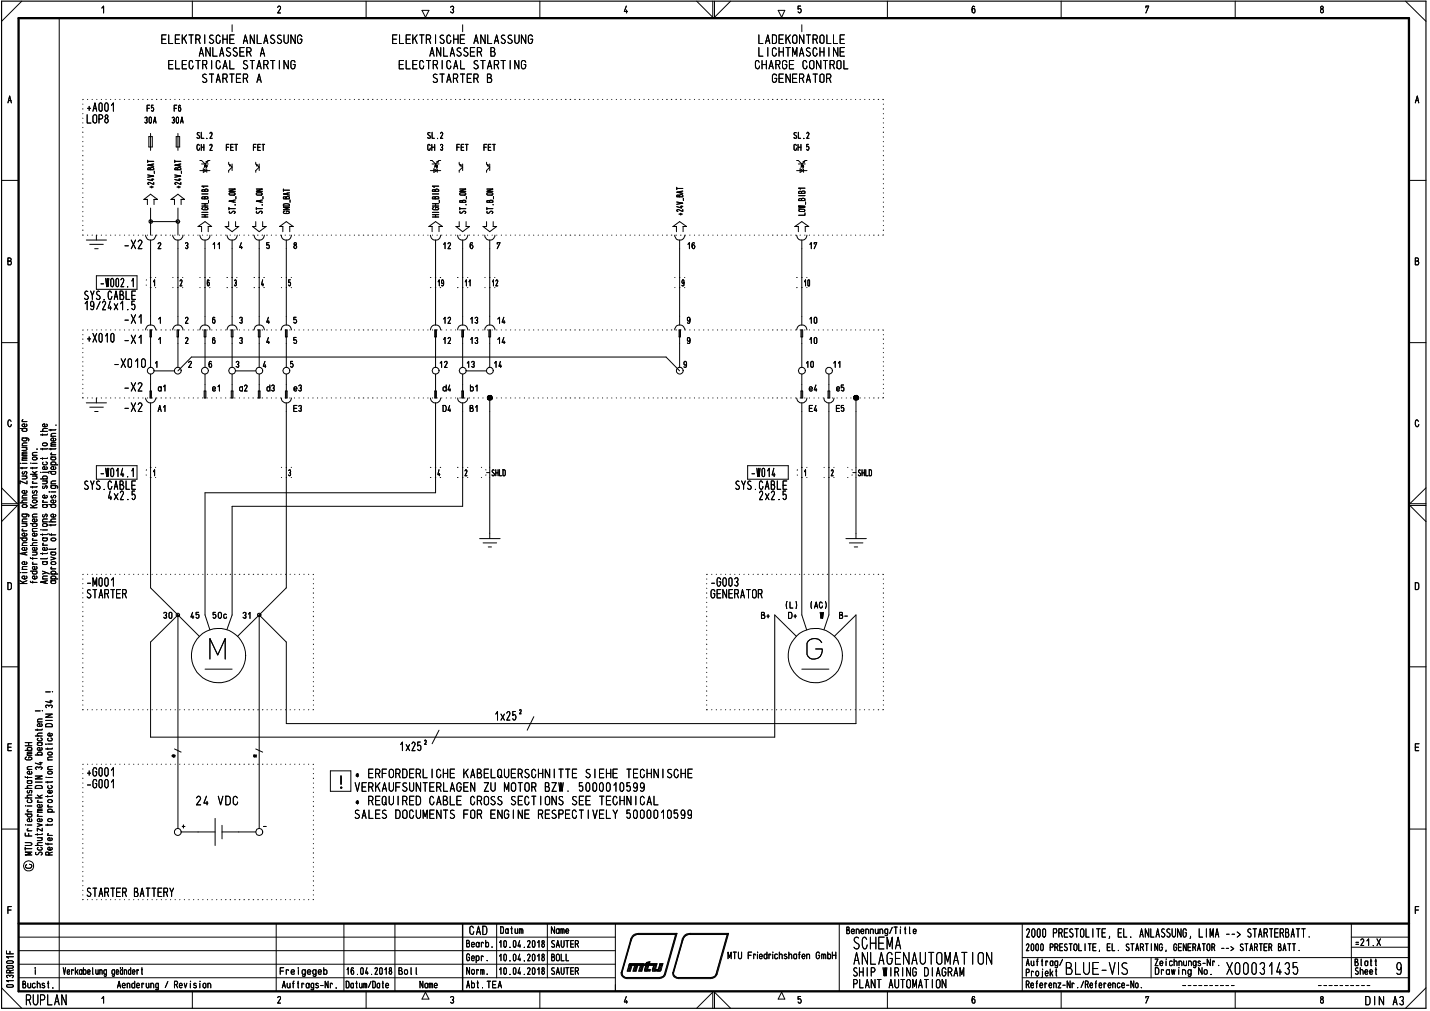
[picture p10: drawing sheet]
<svg xmlns="http://www.w3.org/2000/svg" width="420mm" height="297mm" viewBox="0 0 420 297" stroke-linecap="round" stroke-linejoin="round" font-family="sans-serif">
<defs><g id="words">
<text font-size="7.3" x="329.1" y="286.4">s</text>
<text font-size="5.9" x="130" y="117.1">d4 j</text>
<g font-size="5.3">
<text x="66.8" y="50.8">&gt;</text>
<text x="74.8" y="50.8">&gt;</text>
<text x="250.6" y="279">SG-1Id</text>
<text x="250.7" y="283.5">A\LAG1\AUTOldT O</text>
<text x="313.1" y="286.4">3LUT-V</text>
<text x="360.2" y="286.4">X00031435</text>
</g>
<g font-size="4.6">
<text x="387.7" y="4">8</text>
<text x="415.7" y="30.4">A</text>
<text x="126.3" y="50.8">X-</text>
<text x="7.6" y="295.4">RUPLAN</text>
</g>
<g font-size="3.9">
<text x="47.2" y="13">ELEKTRISCHE ANLASSUNG</text>
<text x="58.4" y="16.7">ANLASSER A</text>
<text x="115" y="13">ELEKTRISCHE ANLASSUNG</text>
<text x="126.1" y="16.7">ANLASSER B</text>
<text x="222.7" y="13">LADEKONTROLLE</text>
<text x="222.7" y="16.7">LICHTMASCHINE</text>
<text x="49.2" y="20.4">ELECTRICAL STARTING</text>
<text x="117" y="20.4">ELECTRICAL STARTING</text>
<text x="221.7" y="20.4">CHARGE CONTROL</text>
<text x="59.2" y="24.4">STARTER A</text>
<text x="126.9" y="24.4">STARTER B</text>
<text x="226.7" y="24.4">GENERATOR</text>
<text x="25.3" y="32.9">+A001</text>
<text x="43" y="32.9">F5</text>
<text x="25.3" y="36.3">LOP8</text>
<text x="42.2" y="36.3">33A</text>
<text x="24.5" y="88.1">SYS.CABLE</text>
<text x="29.3" y="84.4">-W002.1</text>
<text x="200.2" y="84.2">9:</text>
<text x="24.6" y="91.2">19/24x1.5</text>
<text x="36.2" y="95.2">-X1</text>
<text x="201.8" y="95.2">9</text>
<text x="25.3" y="100.8">+X010 -X1</text>
<text x="42.7" y="97.1">r\</text>
<text x="53.7" y="97.1">.</text>
<text x="61.9" y="97.1">.</text>
<text x="66.5" y="97.1">r:\.</text>
<text x="74" y="97.1">.17\.</text>
<text x="142.3" y="97.1">r\</text>
<text x="198.1" y="97.1">r\</text>
<text x="33.2" y="108.1">-X010</text>
<text x="36.2" y="115.1">-X2</text>
<text x="36.2" y="121.1">-X2`-</text>
<text x="44.5" y="121.1">`A1</text>
<text x="24.5" y="143.9">SYS.CABLE</text>
<text x="29.3" y="140.2">-W014.1</text>
<text x="215.8" y="143.9">SYS.CABLE</text>
<text x="220.5" y="140.2">1014</text>
<text x="31.5" y="147">4x2.5</text>
<text x="222.8" y="147">2x2.5</text>
<text x="25.3" y="172.4">-M001</text>
<text x="208.6" y="172.4">-0003</text>
<text x="25.3" y="175.9">STARTER</text>
<text x="208.7" y="175.9">GENERATOR</text>
<text x="10.3" y="213.6">0</text>
<text x="145.3" y="211.8">1x252</text>
<text x="2" y="220.7">E</text>
<text x="117.3" y="220.7">1x252</text>
<text x="25.4" y="231.6">-0001</text>
<text x="25.5" y="228.2">+0001</text>
<text x="104.2" y="228.7">* ERFORDERLICHE KABELQUERSCHNITTE SIEHE TECHNISCHE</text>
<text x="104.2" y="232.7">VERKAUFSUNTERLAGEN ZU MOTOR BZW. 5000010599</text>
<text x="57.3" y="236.6">24 VDC</text>
<text x="104.2" y="236.6">* REQUIRED GABLE CROSS SECTIONS SEE TECHNICAL</text>
<text x="104" y="240.6">SALES DOCUMENTS FOR ENGINE RESPECTIVELY 5000010599</text>
<text x="25.3" y="263.6">STARTER BATTERY</text>
<text x="2" y="268.6">F</text>
<text x="137.8" y="274.7">CAD</text>
<text x="301.3" y="275.5">2000 PRESTOLITE, EL. ANLASSUNG, LIMA --&gt; STARTERBATT.</text>
<text x="250.5" y="286.9">SHIP WIRING DIAGRAM</text>
<text x="250.4" y="290.4">PLANT AUTOMATION</text>
<text x="387.7" y="294.9">8</text>
<text x="401" y="295.4">DIN A3/</text>
</g>
<g font-size="2.9">
<text x="81.4" y="4">2</text>
<text x="132.1" y="4">3</text>
<text x="183.3" y="4">4</text>
<text x="228.4" y="5">•</text>
<text x="336.5" y="4">7</text>
<text x="2.2" y="30.4">A</text>
<text x="50.9" y="32.9">F6</text>
<text x="50.4" y="36.3">30A</text>
<text x="57.6" y="40.8">SL.2</text>
<text x="125.5" y="40.8">SL.2</text>
<text x="233" y="40.8">SL.2</text>
<text x="57.7" y="44.4">GH 2</text>
<text x="66.2" y="44.4">FET</text>
<text x="74.2" y="44.4">FET</text>
<text x="125.5" y="44.4">GH 3</text>
<text x="133.9" y="44.4">FET</text>
<text x="141.9" y="44.4">FET</text>
<text x="233.1" y="44.4">GH 5</text>
<text x="51" y="50">mI</text>
<text x="233.9" y="50.8">-134</text>
<text x="2.2" y="78">B</text>
<text x="36.4" y="73.2">-XZ</text>
<text x="46.2" y="73.2">2</text>
<text x="54.3" y="73.2">3</text>
<text x="62.2" y="73.2">11</text>
<text x="70.2" y="73.2">4</text>
<text x="78.2" y="73.2">5</text>
<text x="86.1" y="73.2">8</text>
<text x="129.9" y="73.2">12</text>
<text x="137.9" y="73.2">6</text>
<text x="145.9" y="73.2">7</text>
<text x="201.8" y="73.2">16</text>
<text x="237.6" y="73.2">17</text>
<text x="415.7" y="78">B</text>
<text x="52.6" y="84.2">2:</text>
<text x="60.5" y="84.2">6</text>
<text x="84.4" y="84.2">5</text>
<text x="126.1" y="84.2">.</text>
<text x="128.4" y="84.2">19</text>
<text x="134" y="84.2">.</text>
<text x="136.4" y="84.2">1.1</text>
<text x="236" y="84.2">1tI</text>
<text x="46.2" y="95.2">1</text>
<text x="54.3" y="95.2">2</text>
<text x="62.2" y="95.2">6</text>
<text x="70.2" y="95.2">3</text>
<text x="78.2" y="95.2">4</text>
<text x="86.1" y="95.2">5</text>
<text x="129.9" y="95.2">12</text>
<text x="137.9" y="95.2">13</text>
<text x="145.8" y="95.2">14</text>
<text x="237.5" y="95.2">10</text>
<text x="46.3" y="101.1">1</text>
<text x="54.2" y="101.1">2</text>
<text x="59.7" y="101.1">T6</text>
<text x="67.7" y="101.1">T3</text>
<text x="75.6" y="101.1">T4</text>
<text x="83.6" y="101.1">T5</text>
<text x="129.9" y="101.1">12</text>
<text x="137.9" y="101.1">13</text>
<text x="145.8" y="101.1">14</text>
<text x="201.8" y="101.1">9</text>
<text x="233.3" y="97.1">ri</text>
<text x="237.5" y="101.1">10</text>
<text x="129" y="108.1">12</text>
<text x="136.9" y="108.1">13</text>
<text x="145" y="108.1">14</text>
<text x="244.6" y="108.1">11</text>
<text x="46.3" y="115.1">(21</text>
<text x="78.2" y="115.1">d3</text>
<text x="86.1" y="115.1">e3</text>
<text x="138" y="115.1">b1</text>
<text x="237.6" y="115.1">e4</text>
<text x="242.9" y="117.1">ID</text>
<text x="245.5" y="115.1">e5</text>
<text x="2.1" y="125.6">0</text>
<text x="86" y="121.1">E3</text>
<text x="129.9" y="121.1">D4</text>
<text x="137.8" y="121.1">131</text>
<text x="237.5" y="121.1">E4</text>
<text x="245.5" y="121.1">E5</text>
<text x="415.6" y="125.6">0</text>
<text x="250" y="140">:-SHLD</text>
<text x="2" y="173.4">D</text>
<text x="415.5" y="173.4">D</text>
<text x="230.2" y="178.9">(Lt</text>
<text x="238.1" y="178.9">(AG&gt;</text>
<text x="47.8" y="181.9">30</text>
<text x="55.7" y="181.9">45</text>
<text x="62.2" y="181.9">500</text>
<text x="71.1" y="181.9">31</text>
<text x="223.5" y="181.8">B+</text>
<text x="231.4" y="181.8">D+</text>
<text x="240.8" y="181.9">VI</text>
<text x="415.5" y="220.7">E</text>
<text x="415.5" y="268.6">F</text>
<text x="146.9" y="274.4">Datum</text>
<text x="161.9" y="274.4">Name</text>
<text x="248.6" y="274.5">Benennung/Title</text>
<text x="136.9" y="278.4">Bearb.</text>
<text x="146.3" y="278.5">10.04.2018</text>
<text x="161.9" y="278.5">SAUTER</text>
<text x="213.7" y="281.9">MTU Friedrichshafen GmbH</text>
<text x="301.3" y="279.5">2000 PRESTOLITE, EL. STARTING, GENERATOR --&gt; STARTER BATT.</text>
<text x="398" y="278">.21.X</text>
<text x="18.4" y="286.4">Verkabelung geändert</text>
<text x="82.2" y="286.4">Fre I gegeb</text>
<text x="101.5" y="286.4">16.04.2018</text>
<text x="117" y="286.4">Bol l</text>
<text x="136.9" y="282.4">Gepr.</text>
<text x="137" y="286.4">Norm.</text>
<text x="146.3" y="282.4">10.04.2018</text>
<text x="146.3" y="286.4">10.04.2018</text>
<text x="161.9" y="286.4">SAUTER</text>
<text x="161.9" y="282.4">BOLL</text>
<text x="301.4" y="283.8">Auftrag/</text>
<text x="301.4" y="286.9">Projekt</text>
<text x="339.2" y="284">Zeichnungs-Nr.</text>
<text x="339.3" y="286.4">Draw ing No.</text>
<text x="398" y="283.9">Blatt</text>
<text x="398" y="286.4">Sheet</text>
<text x="6.5" y="290.4">Buchst.</text>
<text x="34.3" y="290.4">Aenderung / Revision</text>
<text x="82.8" y="290.4">Auf trags-Nr .</text>
<text x="101.5" y="290.4">Datum/Date</text>
<text x="123.2" y="290.4">Name</text>
<text x="136.9" y="290.4">Abt. TEA</text>
<text x="228.5" y="293.7">A</text>
<text x="301.4" y="290.4">Referenz-Nr./Reference-No.</text>
<text x="81.4" y="294.9">2</text>
<text x="132.1" y="294.9">3</text>
<text x="183.3" y="294.9">4</text>
<text x="234.3" y="294.9">5</text>
<text x="285.4" y="294.9">6</text>
<text x="336.5" y="294.9">7</text>
</g>
<g font-size="2.5">
<text x="136.7" y="60.7">•</text>
<text x="142.8" y="61.8">I--</text>
<text x="144.6" y="60.7">•</text>
<text x="142.1" y="70.7">1-)</text>
<text x="142.2" y="70.7">4</text>
<text x="233.3" y="70.7">\-1</text>
<text x="142.9" y="118.4">•</text>
<text x="233.4" y="118.4">l_Y</text>
<text x="250.2" y="118.6">•</text>
</g>
<g font-size="1.5">
<text x="43.2" y="50">GeZ</text>
<text x="59.1" y="56.4">CS</text>
<text x="59.1" y="60.7">S</text>
<text x="16.2" y="125.6">•</text>
<text x="11.6" y="126.9">.C•-•-•</text>
<text x="12.3" y="131.1">C&gt; E</text>
<text x="11.7" y="135.3">-•-•</text>
<text x="8.7" y="138">..•-•</text>
<text x="8.7" y="139.5">-Y •—.0</text>
<text x="8.7" y="143.7">-•-•</text>
<text x="11.6" y="140.9">.C&gt;</text>
<text x="12.3" y="138.1">-0</text>
<text x="12.3" y="143.7">en 0&gt;</text>
<text x="9.3" y="146.5">C</text>
<text x="9.3" y="145">en</text>
<text x="12.3" y="149.3">0 -0</text>
<text x="14.2" y="145">•—</text>
<text x="14.8" y="146.5">w</text>
<text x="6.3" y="152.1">0)C</text>
<text x="8.7" y="154.9">&quot;0</text>
<text x="12.2" y="152.1">N0</text>
<text x="12.3" y="153.5">C.0</text>
<text x="12.3" y="154.9">0-•-•</text>
<text x="6.1" y="161.7">000—</text>
<text x="6.2" y="160.4">CLt-</text>
<text x="15.8" y="161.7">,</text>
<text x="6.2" y="167.5">CO</text>
<text x="6.3" y="166">Ot-00</text>
<text x="6.1" y="170.3">0000.</text>
<text x="6.9" y="241.6">•0</text>
<text x="7.2" y="245.5">LL,</text>
<text x="10.6" y="241.6">00</text>
<text x="13.8" y="245.6">c</text>
<text x="7.1" y="249.9">1-• 00</text>
<text x="10.6" y="247.1">=0</text>
</g>
</g></defs>
<g fill="none" stroke="#000" stroke-width=".29">
<path d="M6.4 .3l-5.9 6M17.4 5.3v286M29.9 2.4l.5-.6v2M56.5 .3v5M107.6 .3v5M124 3h2l-1 2.1zM158.6 .3v5M204.7 .3l4.7 4.8v-4.8M209.9 .3v4.8l4.8-4.8M228.6 3h2l-.9 2.1M235.2 1.8h-.7v.9l.6-.2a.59 .59 0 0 1 .3 .8 .59 .59 0 0 1-.7 .3l-.2-.1M260.7 .3v5"/>
<path d="M286.4 2l-.4-.2-.4 .5v1.2l.6 .3a.8 .8 0 0 0 0-1.3l-.5 .1-.1 .4M311.8 .3v5M362.9 .3v5M413 .3l6 6M.5 53h5M414 53h5M44.2 61.1v8M44.2 65.1h8.1M52.3 61.1v8M.5 100.7h5M414 100.7h5M.5 148.5h4.6l-4.6 4.7"/>
<path d="M.5 143.3l4.6 4.7h-4.6M419 148.5h-4.8l4.8 4.7M419 143.3l-4.8 4.7h4.8M.5 195.9h5M414 195.9h5M.5 243.6h5M7.4 247.6h1.5l.5 .2-.1 .4-.4 .2h-1.5M8 244.1h1.4M8 242.4h1.4M8.3 243.5l-.3 .4 .3 .2M9.4 250.4h-2l1.6 .4-1.6 .4h2M414 243.6h5"/>
<path d="M1.9 279.4v.8h2M2.9 279.5v.7M5.5 275.3h175.3M5.5 279.3h175.3M81.2 271.4v19.9M101 271.4v19.9M116 271.4v19.9M145.9 271.4v15.9M160.8 271.4v15.9M180.8 271.4v19.9M246.6 271.4v19.9M300.4 271.4v19.8"/>
<path d="M397 271.4v15.9M397 278.3h17M397 275.3h17M.5 290.2l5.9 6M1.9 282.6l.4-.3h1.2l.4 .5-.3 .2h-1.4zM2 283.9l1.6-.2 .3 .4-.3 .4h-1.4l-.3-.4zM2.1 289.4l1.5-.1a.38 .38 0 0 1 .3 .4 .38 .38 0 0 1-.4 .4l-1.4-.1-.2-.3zM2.2 287.3l-.3-.4a.55 .55 0 0 1 .5-.4 .55 .55 0 0 1 .5 .4 .48 .48 0 0 1 .6-.4 .48 .48 0 0 1 .4 .5l-.3 .3M2.9 285.8v-.6a.55 .55 0 0 0-.5-.2 .55 .55 0 0 0-.5 .4v.4h2M3.9 288.1h-2l.6 .4M3.9 281.1h-2l.6 .4M3.9 285l-1 .3"/>
<path d="M5.5 287.3h175.3M5.5 283.3h175.3M29.9 293.4l.5-.6v1.9M56.5 291.3v4.9M107.6 291.3v4.9M125 291.5l1 2h-2zM158.6 291.3v4.9M204.7 296.2l4.7-4.7v4.7M209.9 296.2v-4.7l4.8 4.7M260.7 291.3v4.9M300.4 287.3h113.6M300.4 281.3h113.6"/>
<path d="M311.8 291.3v4.9M338.2 281.3v6M362.9 291.3v4.9M419 290.2l-6 6"/>
<circle cx="8.4" cy="254.4" r="1.49"/>
</g>
<path d="M.5 .3h418.5v295.9h-418.5z" fill="none" stroke="#000" stroke-width=".34"/>
<path d="M5.5 5.3h408.5v286h-408.5zM5.5 271.4h408.5" fill="none" stroke="#000" stroke-width=".68"/>
<path d="M135.9 271.4v19.9" fill="none" stroke="#000" stroke-width=".42"/>
<path d="M7.4 239.2h2M8 238.5h1.4M8 236.8h1.4M8.3 237.9l-.3 .4 .3 .2M8.3 239.2l-.3 .2 .3 .6h.8l.3-.2v-.4l-.3-.2M7.6 242.4h.1" fill="none" stroke="#000" stroke-width=".29"/>
<g fill="none" stroke="#000" stroke-width=".29">
<path d="M7.4 219.1h2M7.4 218.2h2M8.4 218.2v.9M7.4 228.2l.1 .2h1.9M7.4 234.4h2M7.4 231.6h2M7.4 220.5h2M7.6 236.8h.1M7.8 222.4l-.4 .4v.2l.4 .3 1.6-.2-.2-.6-.8-.1v.4M8 229.4h1.1l.3 .2v.4l-.3 .2-.9-.1-.2-.4 .3-.3M8 226.1h1.4M8 221.9h1.4"/>
<path d="M8.1 228.2v.5M8.2 232.3l-.2 .4 .3 .3 .4-.3 .1-.5 .6 .1-.2 .7M8.3 220.5l-.3-.4 .3-.5 1.1 .2v.4l-.3 .3M9 234.9l.4 .2v.5l-.3 .2-.9-.1-.2-.2 .2-.5M9.2 226.7l.2 .2-.2 .5h-.9l-.3-.5 .7-.3v.8M9.4 233.6l-1.3 .1-.1 .5 .4 .2M9.4 230.8l-1.3 .1-.1 .5 .4 .2M9.4 225.2h-1l-.4 .3 .3 .6M9.4 221.4h-1.1l-.3 .2 .3 .3M9.4 221l-1.3 .1-.1 .1 .3 .2M9.4 229.4h-.2M7.4 247.6h1.5l.5 .2-.1 .4-.4 .2h-1.5"/>
<path d="M8 244.1h1.4M8 242.4h1.4M8.3 243.5l-.3 .4 .3 .2M9.4 250.4h-2l1.6 .4-1.6 .4h2"/>
</g>
<path d="M7.4 239.2h2M8 238.5h1.4M8 236.8h1.4M8.3 237.9l-.3 .4 .3 .2M8.3 239.2l-.3 .2 .3 .6h.8l.3-.2v-.4l-.3-.2M7.6 242.4h.1" fill="none" stroke="#000" stroke-width=".29"/>
<g fill="none" stroke="#000" stroke-width=".29">
<path d="M7.4 219.1h2M7.4 218.2h2M8.4 218.2v.9M10.4 216.2h2M10.4 208.9h1.4M11 218.2h1.1l.3 .6-.3 .2h-.8l-.3-.2 .3-.6M12 216.8l.4 .4-.3 .5h-.8l-.3-.4 .2-.4M12.1 219.7l.3 .4-.4 .4-1-.2v-.5l.7-.2v.9M12.4 215.4l-1.3 .2-.1 .3 .4 .3M12.4 218.2l-.2 .1M7.4 228.2l.1 .2h1.9M7.4 234.4h2"/>
<path d="M7.4 231.6h2M7.4 220.5h2M7.6 236.8h.1M7.8 222.4l-.4 .4v.2l.4 .3 1.6-.2-.2-.6-.8-.1v.4M8 229.4h1.1l.3 .2v.4l-.3 .2-.9-.1-.2-.4 .3-.3M8 226.1h1.4M8 221.9h1.4M8.1 228.2v.5M8.2 232.3l-.2 .4 .3 .3 .4-.3 .1-.5 .6 .1-.2 .7M8.3 220.5l-.3-.4 .3-.5 1.1 .2v.4l-.3 .3M9 234.9l.4 .2v.5l-.3 .2-.9-.1-.2-.2 .2-.5M9.2 226.7l.2 .2-.2 .5h-.9l-.3-.5 .7-.3v.8"/>
<path d="M9.4 233.6l-1.3 .1-.1 .5 .4 .2M9.4 230.8l-1.3 .1-.1 .5 .4 .2M9.4 225.2h-1l-.4 .3 .3 .6M9.4 221.4h-1.1l-.3 .2 .3 .3M9.4 221l-1.3 .1-.1 .1 .3 .2M9.4 229.4h-.2M10.4 228h2l-2 .9h2M10.4 234.4h2M10.4 229.8h2M10.4 221.8h2M10.5 231.1l.3-.3h1.2l.4 .3v.5h-2zM10.7 226.1l-.3-.5a.55 .55 0 0 1 .5-.3 .55 .55 0 0 1 .5 .3 .48 .48 0 0 1 .5-.3 .48 .48 0 0 1 .4 .5l-.2 .3"/>
<path d="M11 239.9h1.4M11 238.7h1.4M11 235.7h1.4M11 233.6l1 .8M11.2 239.4l-.2 .2 .3 .3M11.2 235.1l-.2 .3 .3 .3M11.3 221.8l-.3-.3 .3-.5 .9 .1 .2 .4-.3 .3M11.6 224.1h.8M12 223.9v.8l-1.6-.5M12.1 236.4l.3 .5-.4 .3-1-.1v-.5l.2-.2h.5v.8M12.4 238.2h-1.2l-.2 .2 .2 .3M12.4 237.7h-1.2l-.2 .3 .4 .2"/>
<path d="M12.4 233.6l-.8 .4M10.4 248.4h2M10.5 250.4v.6a.76 .76 0 0 0 1.1-.6h.5a.43 .43 0 0 1 .3 .4 .43 .43 0 0 1-.3 .4M11 242l1.4 .4-1.4 .4M11 244.9v.5M12.4 247.6h-1.3l-.1 .5 .4 .3M12.4 244.9l-.1 .3h-1.9M12.4 243.3v.9l-1.4-.9v.9"/>
</g>
<g fill="none" stroke="#000" stroke-width=".29">
<path d="M10.4 216.2h2M10.4 208.9h1.4M11 218.2h1.1l.3 .6-.3 .2h-.8l-.3-.2 .3-.6M12 216.8l.4 .4-.3 .5h-.8l-.3-.4 .2-.4M12.1 219.7l.3 .4-.4 .4-1-.2v-.5l.7-.2v.9M12.5 208.9h.1M12.4 215.4l-1.3 .2-.1 .3 .4 .3M12.4 218.2l-.2 .1M10.4 228h2l-2 .9h2M10.4 234.4h2M10.4 229.8h2M10.4 221.8h2"/>
<path d="M10.5 231.1l.3-.3h1.2l.4 .3v.5h-2zM10.7 226.1l-.3-.5a.55 .55 0 0 1 .5-.3 .55 .55 0 0 1 .5 .3 .48 .48 0 0 1 .5-.3 .48 .48 0 0 1 .4 .5l-.2 .3M11 239.9h1.4M11 238.7h1.4M11 235.7h1.4M11 233.6l1 .8M11.2 239.4l-.2 .2 .3 .3M11.2 235.1l-.2 .3 .3 .3M11.3 221.8l-.3-.3 .3-.5 .9 .1 .2 .4-.3 .3M11.6 224.1h.8M12 223.9v.8l-1.6-.5M12.1 236.4l.3 .5-.4 .3-1-.1v-.5l.2-.2h.5v.8"/>
<path d="M12.4 238.2h-1.2l-.2 .2 .2 .3M12.4 237.7h-1.2l-.2 .3 .4 .2M12.4 233.6l-.8 .4M10.4 248.4h2M10.5 250.4v.6a.76 .76 0 0 0 1.1-.6h.5a.43 .43 0 0 1 .3 .4 .43 .43 0 0 1-.3 .4M11 242l1.4 .4-1.4 .4M11 244.9v.5M12.4 247.6h-1.3l-.1 .5 .4 .3M12.4 244.9l-.1 .3h-1.9M12.4 243.3v.9l-1.4-.9v.9"/>
</g>
<g fill="none" stroke="#000" stroke-width=".29">
<path d="M12.5 208.9h.1M14 229.6v.4M14 233.8v.4M14 238.6h2M14 237.1h1.4M14 228.4h1.4M14.1 235.1l.3-.2 .8 .1 .2 .5-1 .3-.4-.3zM14.3 236.6h-.3l.3 .5M14.4 238.6l-.4-.3 .4-.6 .9 .2 .1 .4-.5 .3M14.9 230.8l.5 .3-.4 .5h-.7l-.3-.2 .2-.5M15.1 232.2l.3 .3-.3 .5h-.8l-.3-.3 .1-.4 .6-.1v.8M15.4 233.8l-.1 .2h-1.9"/>
<path d="M15.4 229.6v.2h-2M13.4 247.7l.1 .3h1.9M14 245.4h1.4M14 242.1v.5M14.1 240.7l.3-.2 .8 .1 .2 .5-1 .3-.4-.3zM14.1 247.7v.5M14.4 251.2l-.2-.8-.8 .1v.7h2M15.1 249l.3 .4-.5 .4-.8-.2v-.5l.6-.2v.9M15.1 246.2l.3 .4-.5 .4-.8-.2v-.5l.6-.2v.9M15.4 242.1l-.1 .3h-1.9M15.4 250.4l-1 .3"/>
</g>
<g fill="none" stroke="#000" stroke-width=".29">
<path d="M13.4 212.9l.6-.3 1 .1 .4 .3v.5h-2zM13.4 209.8h2l-2 .9h2M13.4 211.7h2M13.4 203.3h1.4M13.5 218.6h.1M13.7 207.9l-.3-.3 .2-.4h.5l.3 .3 .3-.3 .6 .1 .1 .3-.3 .3M14 219.8v.4M14 218.6h1.4M14.6 206h.8M14.9 216.8l.5 .4-.4 .5h-.7l-.3-.3 .2-.5M14.9 205.7v.8l-1.5-.4M15.1 215.5l.3 .2-.3 .5h-.8l-.3-.5 .4-.3h.3v.8"/>
<path d="M15.4 219.8v.2h-2M13.6 228.4h.1M14 226.1h1.4M14 223.3h1.4M14.1 226.7l.3-.1 .8 .1 .2 .5-1 .2-.4-.2zM14.1 221.1l.3-.1 .8 .1 .2 .5-1 .2-.4-.2zM15.4 225.2l-1.3 .2-.1 .3 .3 .4M15.4 222.4l-1.3 .2-.1 .3 .3 .4"/>
</g>
<g fill="none" stroke="#000" stroke-width=".29">
<path d="M15.5 203.3h.1M14 229.6v.4M14 233.8v.4M14 238.6h2M14 237.1h1.4M14 228.4h1.4M14.1 235.1l.3-.2 .8 .1 .2 .5-1 .3-.4-.3zM14.3 236.6h-.3l.3 .5M14.4 238.6l-.4-.3 .4-.6 .9 .2 .1 .4-.5 .3M14.9 230.8l.5 .3-.4 .5h-.7l-.3-.2 .2-.5M15.1 232.2l.3 .3-.3 .5h-.8l-.3-.3 .1-.4 .6-.1v.8M15.4 233.8l-.1 .2h-1.9"/>
<path d="M15.4 229.6v.2h-2M13.4 247.7l.1 .3h1.9M14 245.4h1.4M14 242.1v.5M14.1 240.7l.3-.2 .8 .1 .2 .5-1 .3-.4-.3zM14.1 247.7v.5M14.4 251.2l-.2-.8-.8 .1v.7h2M15.1 249l.3 .4-.5 .4-.8-.2v-.5l.6-.2v.9M15.1 246.2l.3 .4-.5 .4-.8-.2v-.5l.6-.2v.9M15.4 242.1l-.1 .3h-1.9M15.4 250.4l-1 .3"/>
</g>
<g fill="none" stroke="#000" stroke-width=".29">
<path d="M13.4 212.9l.6-.3 1 .1 .4 .3v.5h-2zM13.4 209.8h2l-2 .9h2M13.4 211.7h2M13.4 203.3h1.4M13.5 218.6h.1M13.7 207.9l-.3-.3 .2-.4h.5l.3 .3 .3-.3 .6 .1 .1 .3-.3 .3M14 219.8v.4M14 218.6h1.4M14.6 206h.8M14.9 216.8l.5 .4-.4 .5h-.7l-.3-.3 .2-.5M14.9 205.7v.8l-1.5-.4M15.1 215.5l.3 .2-.3 .5h-.8l-.3-.5 .4-.3h.3v.8"/>
<path d="M15.4 219.8v.2h-2M13.6 228.4h.1M14 226.1h1.4M14 223.3h1.4M14.1 226.7l.3-.1 .8 .1 .2 .5-1 .2-.4-.2zM14.1 221.1l.3-.1 .8 .1 .2 .5-1 .2-.4-.2zM15.4 225.2l-1.3 .2-.1 .3 .3 .4M15.4 222.4l-1.3 .2-.1 .3 .3 .4"/>
</g>
<g fill="none" stroke="#000" stroke-width=".29">
<path d="M12.5 158.1h1.1l.3 .5-.3 .3h-.8l-.3-.3 .3-.5M12.5 156.9v.4M12.5 155.7h1.4M12.7 159.6l-.2 .3 .3 .3M13.9 156.9l-.1 .2h-1.9M13.9 158.1l-.2 .1M12.5 167.8l1.9 .9M12.5 165h1.1l.3 .4-.1 .3-.2 .2-.9-.1-.2-.4 .3-.4M12.5 170.1h1.4M12.5 162.5v.4M12.5 160.2h1.4M13.2 170.8v.6"/>
<path d="M13.7 160.9l.2 .5-.4 .3-.9-.2-.1-.4 .2-.2h.5v.8M13.7 168.2l-1.2 .5M13.9 170.6l-2 .4 2 .4M13.9 169.2h-1.2l-.2 .5 .2 .4M13.9 164l-.1 .2h-1.9M13.9 162.5l-.1 .1h-1.9M13.9 165l-.2 .1M15.5 203.3h.1M8.7 253.9a.6 .6 0 0 1 .7 .6 .6 .6 0 0 1-.6 .6h-.8l-.4-.3-.1-.5 .3-.3"/>
</g>
<g fill="none" stroke="#000" stroke-width=".29">
<path d="M12.5 127.5v.4M12.5 131.7v.5M13.5 135.7l.4 .4-.3 .5-.9-.1-.2-.3 .2-.4M13.7 124.6l.2 .3-.1 .3-.9 .2a.45 .45 0 0 1-.4-.6 .45 .45 0 0 1 .7-.3v.9M13.9 131.7l-.1 .2h-1.9M13.9 127.5l-.1 .3h-1.9M12.1 155.7h.1M12.5 158.1h1.1l.3 .5-.3 .3h-.8l-.3-.3 .3-.5M12.5 147.6h1.4M12.5 156.9v.4M12.5 155.7h1.4M12.7 147.1l-.2 .2 .3 .3"/>
<path d="M12.7 159.6l-.2 .3 .3 .3M13.5 141.3a.42 .42 0 0 1 .4 .4 .42 .42 0 0 1-.4 .5h-1M13.7 145.5l.2 .3-.2 .5h-1l-.2-.5 .7-.3v.8M13.9 156.9l-.1 .2h-1.9M13.9 158.1l-.2 .1M12.5 167.8l1.9 .9M12.5 165h1.1l.3 .4-.1 .3-.2 .2-.9-.1-.2-.4 .3-.4M12.5 162.5v.4M12.5 170.1h1.4M12.5 160.2h1.4M13.2 170.8v.6M13.7 160.9l.2 .5-.4 .3-.9-.2-.1-.4 .2-.2h.5v.8"/>
<path d="M13.7 168.2l-1.2 .5M13.9 170.6l-2 .4 2 .4M13.9 169.2h-1.2l-.2 .5 .2 .4M13.9 164l-.1 .2h-1.9M13.9 162.5l-.1 .1h-1.9M13.9 165l-.2 .1"/>
</g>
<g fill="none" stroke="#000" stroke-width=".29">
<path d="M5.9 125.9h2M6 136.1h.1M6.5 128.7l1.8 .1 .2 .3-.2 .4M6.5 139.9h1.4M6.5 137.3v.5M6.5 136.1h1.4M6.5 135.2h1.4M6.5 133.9h1.4M6.5 131.5h1.4M6.5 131h1.4M6.5 123.9h1.4M6.7 138.6l-.2 .3 .1 .4h.4a.6 .6 0 0 1 .8-.6l-.1 .7"/>
<path d="M6.7 123.3l-.2 .2 .3 .4M6.8 128.7l-.3 .3 .3 .5h.8l.3-.2-.3-.6M6.8 125.9l-.3 .3 .3 .5h.8l.3-.2-.3-.6M7.5 139.9l.4 .3-.1 .3-1.3 .2M7.5 131.5l.4 .3-.1 .4-1.3 .1M7.7 124.6l.2 .5-.4 .3-.9-.2v-.5l.6-.2v.9M7.9 137.3l-.1 .2h-1.9M7.9 134.7h-1.2l-.2 .3 .2 .2M7.9 134.3h-1.2l-.2 .2 .4 .2M7.9 133.3h-1.2l-.2 .3 .2 .3M7.9 132.8l-1.3 .1v.4h.3M7.9 130.1l-1.3 .2 .1 .7"/>
<path d="M9.5 136.1h1.4M10.5 139.9l.4 .3-.2 .4-1.2 .1M12.5 127.5v.4M12.5 131.7v.5M13.5 135.7l.4 .4-.3 .5-.9-.1-.2-.3 .2-.4M13.7 124.6l.2 .3-.1 .3-.9 .2a.45 .45 0 0 1-.4-.6 .45 .45 0 0 1 .7-.3v.9M13.9 131.7l-.1 .2h-1.9M13.9 127.5l-.1 .3h-1.9M5.9 158.1h2M5.9 147.7h2M6.5 156h1.4M6.5 153.8h1.4"/>
<path d="M6.5 153.3h1.4M6.5 146.3h1.4M6.6 148.4l.9-.1 .3 .1 .1 .4-1 .3-.3-.2zM6.7 155.4l-.2 .3 .3 .3M6.8 158.1l-.3 .2 .3 .6 .9-.1 .2-.5-.3-.2M7.5 153.8l.3 .2v.5l-1.3 .2M7.7 156.7l.2 .3-.2 .5h-1l-.2-.4 .1-.3 .6-.2v.9M7.7 144.2l.2 .4-.4 .3-.9-.1-.1-.4 .7-.3v.8M7.9 152.5l-1.3 .1 .1 .7M7.9 146.9l-1.3 .1-.1 .4 .4 .3M7.9 145.5l-1.3 .1 .1 .7M7.9 141.3v.9l-2-.9v.9"/>
<path d="M8.9 149.2h2M8.9 148.3l1.2 .9M9.5 147.2l.4-.3h.6l.4 .3v.2l-.2 .3h-.8zM9.5 158.7h1.4M9.5 156.1h1.4M9.5 151.9h1.4M9.5 142h1.4M9.7 158.2l-.2 .4 .3 .1M9.7 141.5l-.2 .3 .3 .2M10.6 156.7l.3 .3-.3 .5h-.9l-.1-.7 .6-.2v.9M10.6 152.5l.3 .5-.4 .3-.8-.1-.2-.5 .2-.2h.5v.8M10.9 155.3l-1.3 .1 .1 .7"/>
<path d="M10.9 151l-1.3 .2 .1 .7M10.9 148.3l-1.3 .5M12.1 155.7h.1M12.5 147.6h1.4M12.7 147.1l-.2 .2 .3 .3M13.5 141.3a.42 .42 0 0 1 .4 .4 .42 .42 0 0 1-.4 .5h-1M13.7 145.5l.2 .3-.2 .5h-1l-.2-.5 .7-.3v.8M5.9 171.4h2M5.9 170.6l1.3 .8M6 168.2h.1M6.5 168.2h1.4M7.3 162.4v.6"/>
<path d="M7.9 162.2l-2 .4 2 .5M7.9 170.6l-1.3 .5M8.9 170.8l.2 .3h1.8M8.9 163.8l.1 .3h1.9M8.9 167.8h2M9.6 163.8v.5M9.6 170.8v.5M9.8 167.8l-.3 .2v.5l.3 .2 1-.2 .1-.4-.4-.3M10.5 162.2l.4 .4-.2 .4-1.2 .1M10.6 166.5l.3 .5-.4 .3-.8-.1-.2-.5 .2-.2h.5v.8"/>
</g>
<g fill="none" stroke="#000" stroke-width=".29">
<path d="M9.1 136.1h.1M9.5 133.8h1.4M9.5 136.1h1.4M9.7 134.4h1l.2 .5-1 .2-.4-.2zM10.5 139.9l.4 .3-.2 .4-1.2 .1M10.9 132.9l-1.3 .2 .1 .7M10.9 132h.1M8.9 149.2h2M8.9 148.3l1.2 .9M9.5 147.2l.4-.3h.6l.4 .3v.2l-.2 .3h-.8zM9.5 158.7h1.4M9.5 156.1h1.4"/>
<path d="M9.5 151.9h1.4M9.5 142h1.4M9.7 158.2l-.2 .4 .3 .1M9.7 141.5l-.2 .3 .3 .2M10.6 156.7l.3 .3-.3 .5h-.9l-.1-.7 .6-.2v.9M10.6 152.5l.3 .5-.4 .3-.8-.1-.2-.5 .2-.2h.5v.8M10.9 155.3l-1.3 .1 .1 .7M10.9 151l-1.3 .2 .1 .7M10.9 148.3l-1.3 .5M8.9 170.8l.2 .3h1.8M8.9 163.8l.1 .3h1.9M8.9 167.8h2"/>
<path d="M9.6 163.8v.5M9.6 170.8v.5M9.8 167.8l-.3 .2v.5l.3 .2 1-.2 .1-.4-.4-.3M10.5 162.2l.4 .4-.2 .4-1.2 .1M10.6 166.5l.3 .5-.4 .3-.8-.1-.2-.5 .2-.2h.5v.8"/>
</g>
<g fill="none" stroke="#000" stroke-width=".29">
<path d="M68.2 7.3v2M135.9 7.3v2M235.6 7.3v2M25.4 70.5h5.9M26.4 71.8h4M27.8 73.1h1M28.3 69.1v1.4M25.4 118.4h5.9M26.4 119.6h4M28.3 116.9v1.5M143.9 116.9v4M251.5 116.9v4"/>
<path d="M9.1 136.1h.1M9.5 133.8h1.4M9.7 134.4h1l.2 .5-1 .2-.4-.2zM10.9 132.9l-1.3 .2 .1 .7M10.9 132h.1M14.4 138.5h2M14.9 134.3h1.1l.4 .6-.4 .2h-.7l-.4-.2 .4-.6M14.9 136.6h2.1M14.9 133.6h1.5M14.9 131.7v.5M14.9 131.1h1.5M14.9 128.2h1.5"/>
<path d="M15.2 133.1l-.3 .2 .4 .3M15.3 138.5l-.4 .4 .4 .5 .9-.1 .2-.4-.4-.4M15.4 136.6a.42 .42 0 0 1-.5-.5 .42 .42 0 0 1 .5-.4l1 .3v.3l-.4 .3M16.1 137.2l.3 .2-.3 .5h-.9l-.3-.5 .8-.3v.8M16.1 128.8l.3 .2-.3 .5h-.9l-.3-.5 .8-.3v.8M16.4 131.7l-.1 .2h-1.9M16.4 130.6h-1.2l-.3 .2 .3 .3M16.4 130h-1l-.5 .3 .5 .3M16.4 127.3l-1.3 .2 .1 .7M16.4 134.3l-.2 .1M27.8 120.9h1M14.4 156.8l.2 .3h1.8"/>
<path d="M14.4 148.3h2M15 158.2l1-.1 .4 .2v.3l-.4 .3h-.6l-.4-.2zM15.1 156.8v.5M15.3 148.3l-.4 .3 .4 .5 1-.2 .1-.3-.4-.3M16.1 151.1l.3 .3-.3 .5h-.9l-.3-.3 .1-.4 .7-.2v.9M16.1 147l.3 .4-.4 .3-1-.1-.1-.4 .8-.3v.8M16.4 152.5l-1.3 .1-.2 .4 .5 .3M16.4 141.3l-1.3 .2 .1 .7M140.9 158.2h6M141.9 159.5h4M143.9 156.7v1.5M248.5 158.2h6.1"/>
<path d="M249.6 159.5h3.9M251.5 156.7v1.5M14.9 170.6h1.1l.4 .3-.1 .4-.3 .1-1-.1-.1-.4 .4-.3M14.9 163.7l1.5 .4-1.5 .4M14.9 162.2l1.3 .1 .1 .6-1 .2-.4-.4 .4-.5M14.9 170.1h2.1M14.9 168.7h2.1M14.9 167.1h1.5M15 165.2l1-.2 .3 .2 .1 .4-1 .3-.4-.2zM15.2 166.6l-.3 .3 .4 .2M15.4 170.1a.42 .42 0 0 1-.5-.4 .42 .42 0 0 1 .5-.5l1 .3-.1 .4-.3 .2M15.4 168.7a.42 .42 0 0 1-.5-.5 .42 .42 0 0 1 .5-.4l.9 .2 .1 .4-.4 .3"/>
<path d="M16.4 161.2l-.1 .2h-1.9M16.4 170.6l-.2 .1M143.5 160.7h.9M251 160.7h1M227.6 180.7l6.4 6.2M235.6 180.7l1.4 4.4M241.4 188.8a2.46 2.46 0 0 0-4.3 .2v3.3a2.4 2.4 0 0 0 3 1.2 2.4 2.4 0 0 0 1.5-2.8h-2M243.5 180.7l-1.4 4.3M251.5 180.7l-6.3 6.2M97.1 226.5h6v6h-6zM58.2 244.4h5M63.2 240.5v7.9"/>
<path d="M65.2 242.5v4M65.2 244.4h4.9M187.6 274.5l-1.2 .4-.6 .6-3 10.3M187.6 274.6h10.9M198.6 274.2l-3.4 12.1-.4 .6-1 .3h-10l-.8-.5-.2-1M198.8 274.4h-11.2l-1.3 .4-.8 1.1-2.8 9.9M198.8 274.2l-3.4 12.1-.5 .6-.8 .4h-10.3l-.9-.6-.2-1M202.7 274.5l-1.2 .4-.5 .6-3.1 10.3M202.7 274.6h11M213.7 274.2l-3.3 12.1-.5 .6-1 .3h-10l-.7-.5-.3-1M213.9 274.4h-11.2a2.28 2.28 0 0 0-2.2 2l-2.7 9.4M213.9 274.2l-3.5 12.1"/>
<path d="M180.8 289.3v2h2M182.5 285.8l3-10.4a2.01 2.01 0 0 1 2.1-1.2h11.3l-3.4 12.1a1.74 1.74 0 0 1-1.7 1.1M182.5 285.7a1.57 1.57 0 0 0 1.6 1.7M184.1 287.5h9.7M184.8 283.6h4.3M184.9 283.3l.1-.2h4l.2 .2M184.9 283.3l-.6 2h.9l.5-1.7M184.9 283.3h4.3M184.9 283.4h4.2M185 283.5h4.1M185 283.2h4.1M185 283.6l-.6 1.7"/>
<path d="M185.2 283.6l-.5 1.7M185.4 283.6l-.5 1.7M185.5 283.6l-.5 1.7M186.5 283.6l-.5 1.7h.9l.5-1.7M186.6 283.6l-.5 1.7M186.9 283.6l-.5 1.7M187.1 283.6l-.5 1.7M187.2 283.6l-.5 1.7M188.3 283.6l-.5 1.7M188.6 283.6l-.5 1.7M188.8 283.6l-.5 1.7M188.9 283.6l-.5 1.7"/>
<path d="M189.2 283.3l-.6 2h-.9l.5-1.7M189.4 283.3h3.5M189.4 283.5h3.5M189.4 283.4h3.5M189.5 283.2h3.5M189.9 283.6l-.5 1.6M189.9 283h.9M189.9 282.9h.9M190 282.8h.9M190 283.6l-.5 1.7M190.3 284.8h.8l-.1 .5h-1.6v-.3l.5-2.2 1.1-.3-.9 2.8M190.3 283.6l-.5 1.7"/>
<path d="M190.3 284.9h.7M190.3 285h.7M190.3 285.1h.7M190.3 285.2h.7M190.4 282.7h.5M190.5 283.6l-.6 1.7M192.1 283.6l-.5 1.4 .1 .3h2.2M192.2 283.6l-.5 1.6M192.3 283.6l-.5 1.7M192.5 285.2h.8M192.6 284.8h.8M192.6 284.9h.8"/>
<path d="M192.6 285h.7M192.6 285.1h.7M192.6 283.6l-.5 1.7M192.7 283.6l-.5 1.7M192.9 283.6l-.4 1.7M193 283.1h-3.5l-.1 .5h3.5M193.1 283.1l-.2 .5M193.8 283.6h.8M193.8 283.6l-.5 1.7M193.8 283.3h.8M193.8 283.5h.8M193.8 283.4h.8"/>
<path d="M193.8 283.1v.5M193.9 283.1h.9l-.2 .5M193.9 283.2h.9M194 283.6l-.5 1.7M194.3 283.6l-.5 1.7M194.4 283.6l-.5 1.7M194.6 283.6l-.3 1.4-.4 .3M197.7 285.8l3-10.4a2.01 2.01 0 0 1 2-1.2h11.4l-3.4 12.1a1.74 1.74 0 0 1-1.8 1.1M197.7 285.7l.2 1.2 .9 .5h.5M197.8 285.7l.3 1 .8 .6h10.4l.7-.4 .5-.6M199.3 287.5h9.6"/>
<circle cx="239.5" cy="192.6" r="8"/>
</g>
<path d="M43.8 64.9l.6-.3a.51 .51 0 0 1 .3 .8 .51 .51 0 0 1-.9-.1zM51.8 64.9l.1-.1a.54 .54 0 0 1 .5-.2 .54 .54 0 0 1 .4 .5 .55 .55 0 0 1-.5 .4 .55 .55 0 0 1-.5-.2z" fill="none" stroke="#000" stroke-width=".34"/>
<path d="M251.2 116.8l.4-.1a.25 .25 0 0 1 .2 .2 .25 .25 0 0 1-.2 .3l-.4-.2z" fill="none" stroke="#000" stroke-width="1.2"/>
<path d="M100.2 228v2.4" fill="none" stroke="#000" stroke-width=".42"/>
<path d="M100.2 231.3h.2l-.1 .3z" fill-rule="evenodd" fill="#fff"/>
<path d="M100.2 231.3h.2l-.1 .3zM100.2 228v2.4" fill="none" stroke="#000" stroke-width=".42"/>
<path d="M100.2 231.3h.2l-.1 .3z" fill-rule="evenodd" fill="#fff"/>
<path d="M100.2 231.3h.2l-.1 .3z" fill="none" stroke="#000" stroke-width=".42"/>
<g fill="none" stroke="#000" stroke-width=".29">
<path d="M24.3 38.8v.1M35.2 29.2h.1M36.5 29.2h.1M37.9 29.2h.1M39.2 29.2h.1M40.6 29.2h.1M44.2 39.2v5M47.3 29.2h.2M48.6 29.2h.2M50 29.2h.1M51.3 29.2h.1M52.3 39.2v5"/>
<path d="M52.7 29.2h.1M54.1 29.2h.1M55.4 29.2h.1M56.8 29.2h.1M58.1 29.2h.1M59.5 29.2h.1M60.8 29.2h.1M62.2 29.2h.1M63.5 29.2h.1M64.9 29.2h.1M66.3 29.2h.1M67.6 29.2h.1"/>
<path d="M69 29.2h.1M70.3 29.2h.1M71.7 29.2h.1M73 29.2h.1M74.3 29.2h.2M75.6 29.2h.2M77 29.2h.2M78.4 29.2h.1M79.7 29.2h.1M81.1 29.2h.1M82.4 29.2h.1M83.8 29.2h.1"/>
<path d="M85.1 29.2h.1M86.5 29.2h.1M87.8 29.2h.1M89.2 29.2h.1M90.6 29.2h.1M91.9 29.2h.1M93.3 29.2h.1M94.6 29.2h.1M96 29.2h.1M97.3 29.2h.1M98.7 29.2h.1M100 29.2h.1"/>
<path d="M101.4 29.2h.1M102.7 29.2h.1M104.1 29.2h.1M105.4 29.2h.1M106.7 29.2h.2M108.1 29.2h.1M109.4 29.2h.2M110.8 29.2h.1M112.1 29.2h.1M113.5 29.2h.1M114.9 29.2h.1M116.2 29.2h.1"/>
<path d="M117.6 29.2h.1M118.9 29.2h.1M120.3 29.2h.1M121.6 29.2h.1M123 29.2h.1M124.3 29.2h.1M125.7 29.2h.1M127 29.2h.1M128.4 29.2h.1M129.8 29.2h.1M131.1 29.2h.1M132.5 29.2h.1"/>
<path d="M133.8 29.2h.1M135.1 29.2h.2M136.4 29.2h.2M137.8 29.2h.2M139.1 29.2h.2M140.5 29.2h.1M141.9 29.2h.1M143.2 29.2h.1M144.6 29.2h.1M145.9 29.2h.1M147.3 29.2h.1M148.6 29.2h.1"/>
<path d="M150 29.2h.1M151.3 29.2h.1M152.7 29.2h.1M154.1 29.2h.1M155.4 29.2h.1M156.8 29.2h.1M158.1 29.2h.1M159.5 29.2h.1M160.8 29.2h.1M162.2 29.2h.1M163.5 29.2h.1M164.9 29.2h.1"/>
<path d="M166.2 29.2h.1M167.5 29.2h.2M168.9 29.2h.1M170.2 29.2h.2M171.6 29.2h.1M172.9 29.2h.1M174.3 29.2h.1M175.6 29.2h.1M177 29.2h.1M178.4 29.2h.1M179.7 29.2h.1M181.1 29.2h.1"/>
<path d="M182.4 29.2h.1M183.8 29.2h.1M185.1 29.2h.1M186.5 29.2h.1M187.8 29.2h.1M189.2 29.2h.1M190.5 29.2h.1M191.9 29.2h.1M193.3 29.2h.1M194.6 29.2h.1M195.9 29.2h.1M197.2 29.2h.2"/>
<path d="M198.6 29.2h.2M199.9 29.2h.2M201.3 29.2h.1M202.6 29.2h.1M204 29.2h.1M205.4 29.2h.1M206.7 29.2h.1M208.1 29.2h.1M209.4 29.2h.1M210.8 29.2h.1M212.1 29.2h.1M213.5 29.2h.1"/>
<path d="M214.8 29.2h.1M216.2 29.2h.1M217.6 29.2h.1M218.9 29.2h.1M220.3 29.2h.1M221.6 29.2h.1M223 29.2h.1M224.3 29.2h.1M225.7 29.2h.1M226.9 29.2h.2M228.3 29.2h.2M229.7 29.2h.1"/>
<path d="M231 29.2h.2M232.4 29.2h.1M233.7 29.2h.1M235.1 29.2h.1M236.4 29.2h.1M237.8 29.2h.1M239.1 29.2h.1M240.5 29.2h.1M241.9 29.2h.1M243.2 29.2h.1M244.6 29.2h.1M245.9 29.2h.1"/>
<path d="M247.3 29.2h.1M248.6 29.2h.1M250 29.2h.1M251.3 29.2h.1M252.7 29.2h.1M254 29.2h.1M255.4 29.2h.1M256.7 29.2h.1M258 29.2h.2M259.4 29.2l.1 .1M259.5 30.6h.1M259.5 31.9v.2"/>
<path d="M259.5 33.4h.1M259.5 34.7v.1M259.5 36.1v.1M259.5 37.4v.1M259.5 38.8v.1M24.3 40.2v.1M24.3 41.6v.1M24.3 42.9v.1M24.3 44.3v.1M24.3 45.6v.2M24.3 47.1v.1M24.3 48.4v.1"/>
<path d="M24.3 49.8v.1M24.3 51.1v.1M24.3 52.5v.2M24.3 53.9v.1M24.3 55.3v.1M24.3 56.6v.1M24.3 58v.1M24.3 59.4h.1M43.4 51.4l1.8 .3-1.8 .4M43.4 47.1v.7M43.4 47.4h1.8M43.7 40.1h1v3.1h-1z"/>
<path d="M44.1 54.9h.9M44.5 52.7h.7M44.6 54.7v.5M44.7 48.3v.4M44.8 52.6v.5l-1.4-.4M45.2 53.6v.6l-1.6-.6-.2 .3 .3 .3M45.2 48.2l-1.8 .3 1.8 .4M45.3 50.3v.7M51.3 51.4l1.8 .3-1.8 .4M51.8 40.1h1v3.1h-1zM52 54.9h1M52.5 52.7h.6"/>
<path d="M52.5 54.7v.5M52.8 52.6v.5l-1.5-.4M53.1 53.6v.6l-1.5-.6-.3 .3 .4 .3M58.7 50.1h3M58.7 47.2h.5l1 1 1-1h.5M59.2 48.2h2M59.3 59.9h1.8M59.3 57h1.8M59.7 49.6l1 .5-1 .5zM60.1 48.8l.2-.3-.1 .4zM60.2 58l-.7-.2-.2 .6h1.8v-.6l-.9 .1v.5M60.3 48.5l-.3 .8"/>
<path d="M60.3 48.5l-.2 .4M60.5 47.5l.6-.2-.3 .5M60.7 48.7v.3l-.2-.1zM60.7 49.6v1M60.7 48.7l-.2 .7M60.7 48.7l-.1 .3M61.1 54.7h-1.8l.6 .3M61.3 58.8v.7M67.3 55.5h1.8l-1.8 .7h1.8M67.4 56.8l1.4-.2a.34 .34 0 0 1 .3 .4 .34 .34 0 0 1-.3 .3h-1.2l-.2-.2zM68.5 58.9v.5M69.1 58.8l-1.8 .3 1.8 .3"/>
<path d="M69.3 57.7v.7M75.3 56.8l1.5-.2a.35 .35 0 0 1 .3 .4 .35 .35 0 0 1-.3 .3h-1.2l-.3-.2zM75.3 55.5h1.8l-1.8 .7h1.8M76.5 58.9v.5M77.1 58.8l-1.8 .3 1.8 .3M77.3 57.7v.7M83.3 55.5v.7M83.3 55.9h1.7M84 58l-.6-.2-.1 .6h1.7v-.5l-.8-.1-.2 .6M84.5 56.7v.5M85 56.6l-1.7 .4 1.7 .3M85.2 58.8v.6"/>
<path d="M127 59.9h1.9M127 57h1.9M127.9 58l-.7-.2-.2 .6h1.9v-.5l-.8-.1-.2 .6M127.9 55.9l-.7-.2-.2 .5h1.9v-.4l-.7-.3-.3 .4v.3M128 59.9v.6M128.9 54.7h-1.9l.6 .3M129.1 58.8v.7M134.9 47.7v.5l1 .9-1 1v.5M135.1 55.5h1.8l-1.8 .7h1.8M135.2 56.7l1.4-.1 .3 .5-.3 .2h-1.3l-.2-.2zM135.7 48.5l-.6-.2 .2 .6M135.8 59.1l-.6-.2-.1 .5h1.8v-.4l-.9-.2-.2 .6"/>
<path d="M135.9 48.2v1.9M137 57.7v.7M143 47.7v.5l.9 .9-.9 1v.5M143 55.5h1.8l-1.8 .7h1.8M143.1 56.7l1.5-.1 .2 .5-.2 .2h-1.3l-.3-.2zM143.6 48.5l-.5-.2 .2 .6M143.8 59.1l-.6-.2-.2 .5h1.8v-.4l-.8-.2-.2 .6M143.9 48.2v1.9M145 57.7v.7M198.8 59.4l1.8 .3-1.8 .3M198.8 55v.7M198.8 55.4h1.8"/>
<path d="M199.6 57.5l-.6-.2-.2 .5h1.8v-.4l-.6-.3-.4 .4v.3M200 56.2v.4M200.6 56.1l-1.8 .4 1.8 .3M200.8 58.3v.6M234.1 47.2h.5l1 1 1-1h.5M234.7 57.5h1.8M235.5 58.6l-.5-.3-.3 .3v.3h1.8v-.5a.58 .58 0 0 0-.7-.1 .58 .58 0 0 0-.3 .6M235.5 56.4l-.7-.2-.1 .6h1.8v-.5l-.7-.2-.3 .3v.4M235.9 47.5l.5-.2-.1 .5M236.5 55.3h-1.8l.5 .2M236.7 59.4v.6M259.5 40.2v.1"/>
<path d="M259.5 41.6v.1M259.5 42.9v.1M259.5 44.3v.1M259.5 45.6v.2M259.5 47.1v.1M259.5 48.4v.1M259.5 49.8v.1M259.5 51.1v.1M259.5 52.5v.2M259.5 53.9v.1M259.5 55.3v.1M259.5 56.6v.1"/>
<path d="M259.5 58v.1M259.5 59.4h.1M24.3 60.7v.2M24.3 62.1v.1M24.3 63.5v.1M24.3 64.9h.1M24.3 66.2v.1M24.3 67.6v.1M24.3 69l.1 .1M25.7 69.1h.1M27.1 69.1h.1M28.4 69.1h.1"/>
<path d="M29.8 69.1h.1M31.1 69.1h.1M32.5 69.1h.1M33.8 69.1h.1M35.2 69.1h.1M36.5 69.1h.1M37.9 69.1h.1M39.2 69.1h.1M40.6 69.1h.1M42 69.1h.1M42.8 69.1a1.48 1.48 0 0 0 1.5 1.5 1.48 1.48 0 0 0 1.5-1.5M43.3 60.1v-1.5h-1l1.9-1.5 2.1 1.5h-1v1.5"/>
<path d="M43.3 69.1h.1M44.2 70.5v25M44.6 69.1h.1M45.9 69.1h.2M47.3 69.1h.2M48.6 69.1h.2M50 69.1h.1M50.8 69.1a1.48 1.48 0 0 0 1.4 1.5 1.48 1.48 0 0 0 1.5-1.5M51.3 60.1v-1.5h-1.1l2.1-1.5 1.9 1.5h-1v1.5M51.3 69.1h.1M52.3 70.5v11M52.7 69.1h.1"/>
<path d="M54.1 69.1h.1M55.4 69.1h.1M56.8 69.1h.1M58.1 69.1h.1M58.7 69.1a1.48 1.48 0 0 0 1.5 1.5 1.48 1.48 0 0 0 1.5-1.5M59.2 68.1v-1.6h-1l2-1.4 2 1.4h-1v1.6M59.3 63.8h1.8M59.3 63.1h1.8M59.3 62.4h1.8M59.3 60.5h1.8M59.5 69.1h.1M59.6 61l-.3 .4 .4 .2 1.4-.1v-.4l-.4-.1h-.5v.2"/>
<path d="M60.2 63.1v.7M60.2 70.5v11M60.8 69.1h.1M62.2 69.1h.1M63.5 69.1h.1M64.9 69.1h.1M66.3 69.1h.1M66.7 69.1a1.52 1.52 0 0 0 1.5 1.5 1.52 1.52 0 0 0 1.5-1.5M67.2 65.1v1.4h-1l2 1.6 1.9-1.6h-.9v-1.4M67.3 61v.6M67.3 61.3h1.8M67.4 62.1v.4a.74 .74 0 0 0 1.1-.4h.3a.34 .34 0 0 1 .3 .3 .34 .34 0 0 1-.3 .3"/>
<path d="M67.6 69.1h.1M68.2 70.5v25M69 69.1h.1M69 60.2h.1M70.3 69.1h.1M71.7 69.1h.1M73 69.1h.1M74.3 69.1h.2M74.6 69.1a1.52 1.52 0 0 0 1.6 1.5 1.52 1.52 0 0 0 1.5-1.5M75.1 65.1v1.4h-.9l2 1.6 2-1.6h-1v-1.4M75.3 61.3h1.8M75.3 61v.6"/>
<path d="M75.4 62.1l-.1 .1a.51 .51 0 0 0 .6 .5 .51 .51 0 0 0 .4-.6h.5a.35 .35 0 0 1 .3 .3 .35 .35 0 0 1-.3 .3M75.6 69.1h.2M76.2 70.5v22.5M77 60.2h.1M77 69.1h.2M78.4 69.1h.1M79.7 69.1h.1M81.1 69.1h.1M82.4 69.1h.1M82.7 69.1a1.48 1.48 0 0 0 1.5 1.5 1.48 1.48 0 0 0 1.4-1.5M83.1 68.1v-1.6h-.9l1.9-1.4 2 1.4h-1v1.6M83.3 61h1.7l-1.7 .6h1.7"/>
<path d="M83.3 60l1.6-.1 .1 .6h-1.7zM83.6 62.1l-.3 .1 .3 .5h1l.4-.2-.5-.4h-.4v.2M83.8 69.1h.1M84.1 70.5v11M85.1 69.1h.1M86.5 69.1h.1M87.8 69.1h.1M89.2 69.1h.1M90.6 69.1h.1M91.9 69.1h.1M93.3 69.1h.1M94.6 69.1h.1"/>
<path d="M96 69.1h.1M97.3 69.1h.1M98.7 69.1h.1M100 69.1h.1M101.4 69.1h.1M102.7 69.1h.1M104.1 69.1h.1M105.4 69.1h.1M106.7 69.1h.2M108.1 69.1h.1M109.4 69.1h.2M110.8 69.1h.1"/>
<path d="M112.1 69.1h.1M113.5 69.1h.1M114.9 69.1h.1M116.2 69.1h.1M117.6 69.1h.1M118.9 69.1h.1M120.3 69.1h.1M121.6 69.1h.1M123 69.1h.1M124.3 69.1h.1M125.7 69.1h.1M126.4 69.1a1.52 1.52 0 0 0 1.6 1.5 1.52 1.52 0 0 0 1.5-1.5"/>
<path d="M127 68.1v-1.6h-1l2-1.4 2 1.4h-1v1.6M127 69.1h.1M127 63.8h1.9M127 63.1h1.9M127 62.4h1.9M127 60.5h1.9M127.5 61l-.5 .2 .5 .4h1.2l.2-.2-.5-.4h-.4v.2M128 63.1v.7M128 70.5v11M128.4 69.1h.1M129.8 69.1h.1M131.1 69.1h.1"/>
<path d="M132.5 69.1h.1M133.8 69.1h.1M134.5 69.1a1.48 1.48 0 0 0 1.5 1.5 1.48 1.48 0 0 0 1.5-1.5M134.9 65.1v1.4h-.9l1.9 1.6 2.1-1.6h-1.1v-1.4M135.1 69.1h.2M135.1 61.3h1.8M135.1 61v.6M135.2 62.1l-.1 .1a.51 .51 0 0 0 .5 .5 .51 .51 0 0 0 .5-.6h.5a.35 .35 0 0 1 .3 .3 .35 .35 0 0 1-.3 .3M135.9 70.5v11M136.4 69.1h.2M137.8 69.1h.2M139.1 69.1h.2"/>
<path d="M140.5 69.1h.1M143 65.1v1.4h-1.1l2 1.6 2-1.6h-1v-1.4M143.1 62.1l-.1 .1a.57 .57 0 0 0 .7 .4 .57 .57 0 0 0 .4-.5h.5a.35 .35 0 0 1 .2 .3 .35 .35 0 0 1-.2 .3M143.9 70.5v25M147.3 69.1h.1M148.6 69.1h.1M150 69.1h.1M151.3 69.1h.1M152.7 69.1h.1M154.1 69.1h.1M155.4 69.1h.1M156.8 69.1h.1"/>
<path d="M158.1 69.1h.1M159.5 69.1h.1M160.8 69.1h.1M162.2 69.1h.1M163.5 69.1h.1M164.9 69.1h.1M166.2 69.1h.1M167.5 69.1h.2M168.9 69.1h.1M170.2 69.1h.2M171.6 69.1h.1M172.9 69.1h.1"/>
<path d="M174.3 69.1h.1M175.6 69.1h.1M177 69.1h.1M178.4 69.1h.1M179.7 69.1h.1M181.1 69.1h.1M182.4 69.1h.1M183.8 69.1h.1M185.1 69.1h.1M186.5 69.1h.1M187.8 69.1h.1M189.2 69.1h.1"/>
<path d="M190.5 69.1h.1M191.9 69.1h.1M193.3 69.1h.1M194.6 69.1h.1M195.9 69.1h.1M197.2 69.1h.2M198.2 69.1a1.48 1.48 0 0 0 1.5 1.5 1.48 1.48 0 0 0 1.5-1.5M198.6 69.1h.2M198.8 68.1v-1.6h-1.1l2-1.4 2 1.4h-1v1.6M199.5 62.9h.9M199.7 70.5v11M199.9 69.1h.2"/>
<path d="M199.9 60.6h.7M200 62.7v.5M200.3 60.5v.6l-1.5-.4M200.6 61.6v.5l-1.5-.5-.3 .3 .4 .2M201.3 69.1h.1M202.6 69.1h.1M204 69.1h.1M205.4 69.1h.1M206.7 69.1h.1M208.1 69.1h.1M209.4 69.1h.1M210.8 69.1h.1"/>
<path d="M212.1 69.1h.1M213.5 69.1h.1M214.8 69.1h.1M216.2 69.1h.1M217.6 69.1h.1M218.9 69.1h.1M220.3 69.1h.1M221.6 69.1h.1M223 69.1h.1M224.3 69.1h.1M225.7 69.1h.1M226.9 69.1h.2"/>
<path d="M228.3 69.1h.2M229.7 69.1h.1M231 69.1h.2M232.4 69.1h.1M234.6 68.1v-1.6h-1l2-1.4 2 1.4h-1v1.6M234.7 60.5l1.8 .1-1.8 .1 1.8 .2-1.8 .2M234.7 61.6l1.5-.1a.34 .34 0 0 1 .3 .3 .34 .34 0 0 1-.3 .3h-1.2l-.3-.1zM235.6 70.5v11M236.5 62.6v.6h-1.8M239.1 69.1h.1M240.5 69.1h.1M241.9 69.1h.1"/>
<path d="M243.2 69.1h.1M244.6 69.1h.1M245.9 69.1h.1M247.3 69.1h.1M248.6 69.1h.1M250 69.1h.1M251.3 69.1h.1M252.7 69.1h.1M254 69.1h.1M255.4 69.1h.1M256.7 69.1h.1M258 69.1h.2"/>
<path d="M259.5 69l-.1 .1M259.5 60.7v.2M259.5 62.1v.1M259.5 63.5v.1M259.5 64.9h.1M259.5 66.2v.1M259.5 67.6v.1M24.4 96.9l-.1 .1M25.7 96.9h.1M27.1 96.9h.1M28.3 85h12M28.3 81h12"/>
<path d="M28.4 96.9h.1M29.8 96.9h.1M31.1 96.9h.1M32.5 96.9h.1M33.8 96.9h.1M35.2 96.9h.1M36.5 96.9h.1M37.9 96.9h.1M39.2 96.9h.1M40.6 96.9h.1M43 83.7v.1M43.1 82.2l-.1 .1"/>
<path d="M44.2 84.5h.2M44.2 81.5h.2M44.2 99v8.9M45.1 82.8l.3-.6v1.8M45.7 84.5h.1M45.7 81.5h.1M47.3 96.9h.2M48.6 96.9h.2M50 96.9h.1M50.8 96.9a1.48 1.48 0 0 1 1.4-1.4 1.48 1.48 0 0 1 1.5 1.4M50.8 84.5h.1M50.8 81.5h.1"/>
<path d="M51.3 96.9h.1M52 96.9h.5v2.1h-.5zM52.3 84.5v11M52.3 96.9v11M56.8 96.9h.1M58.1 96.9h.1M58.7 96.9a1.48 1.48 0 0 1 1.5-1.4 1.48 1.48 0 0 1 1.5 1.4M58.7 84.5h.1M58.7 81.5h.1M59.5 96.9h.1M60 99v-2.1h.5v2.1M60.2 84.5v11"/>
<path d="M60.2 96.9v2.1M64.9 96.9h.1M66.7 84.5h.1M66.7 81.5h.1M68.1 84.5h.2M68.1 81.5h.2M68.9 82.5l.2-.3a.49 .49 0 0 1 .4 .5 .49 .49 0 0 1-.4 .4l.3 .1 .1 .5-.3 .3-.3-.3M69.6 84.5h.1M69.6 81.5h.1M74.6 84.5h.2M74.6 81.5h.2M75.9 96.9v2.1"/>
<path d="M76.1 84.5h.1M76.1 81.5h.1M76.2 96.9v2.1M76.4 96.9v2.1M77.2 82.2l-.4 1.5h.6M77.3 83.3v.7M77.5 84.5h.2M77.5 81.5h.2M79.7 96.9h.1M81.1 96.9h.1M82.4 96.9h.1M82.7 96.9a1.48 1.48 0 0 1 1.5-1.4 1.48 1.48 0 0 1 1.4 1.4"/>
<path d="M82.7 84.5h.1M82.7 81.5h.1M83.8 96.9h.6v2.1M83.9 96.9v2.1M84.1 84.5v11M84.1 96.9v2.1M85.1 96.9h.1M86.5 96.9h.1M87.8 96.9h.1M89.2 96.9h.1M90.6 96.9h.1M91.9 96.9h.1"/>
<path d="M93.3 96.9h.1M94.6 96.9h.1M96 96.9h.1M97.3 96.9h.1M98.7 96.9h.1M100 96.9h.1M101.4 96.9h.1M102.7 96.9h.1M104.1 96.9h.1M105.4 96.9h.1M106.7 96.9h.2M108.1 96.9h.1"/>
<path d="M109.4 96.9h.2M110.8 96.9h.1M112.1 96.9h.1M113.5 96.9h.1M114.9 96.9h.1M116.2 96.9h.1M117.6 96.9h.1M118.9 96.9h.1M120.3 96.9h.1M121.6 96.9h.1M123 96.9h.1M124.3 96.9h.1"/>
<path d="M125.7 96.9h.1M126.4 96.9a1.52 1.52 0 0 1 1.6-1.4 1.52 1.52 0 0 1 1.5 1.4M126.4 81.5h.2M127 96.9h.1M127.7 96.9h.5v2.1h-.5zM128 84.5v11M128 96.9v11M128.4 96.9h.1M129.8 96.9h.1M131.1 96.9h.1M132.5 96.9h.1M133.8 96.9h.1"/>
<path d="M134.4 81.5h.2M134.5 96.9a1.48 1.48 0 0 1 1.5-1.4 1.48 1.48 0 0 1 1.5 1.4M135.1 96.9h.2M135.7 96.9h.5v2.1h-.5zM135.9 84.5v11M135.9 96.9v11M136.4 96.9h.2M137.8 96.9h.2M139.1 96.9h.2M140.5 96.9h.1M142.5 84.5h.1M142.5 81.5h.1"/>
<path d="M143.9 99v8.9M143.9 84.5h.1M143.9 81.5h.1M144.7 82.8l.3-.6v1.8M145.3 84.5h.1M145.3 81.5h.1M145.7 82.5l.1-.2a.39 .39 0 0 1 .5 .2 .39 .39 0 0 1-.1 .5l-.5 1h.6M147.3 96.9h.1M148.6 96.9h.1M150 96.9h.1M151.3 96.9h.1M152.7 96.9h.1"/>
<path d="M154.1 96.9h.1M155.4 96.9h.1M156.8 96.9h.1M158.1 96.9h.1M159.5 96.9h.1M160.8 96.9h.1M162.2 96.9h.1M163.5 96.9h.1M164.9 96.9h.1M166.2 96.9h.1M167.5 96.9h.2M168.9 96.9h.1"/>
<path d="M170.2 96.9h.2M171.6 96.9h.1M172.9 96.9h.1M174.3 96.9h.1M175.6 96.9h.1M177 96.9h.1M178.4 96.9h.1M179.7 96.9h.1M181.1 96.9h.1M182.4 96.9h.1M183.8 96.9h.1M185.1 96.9h.1"/>
<path d="M186.5 96.9h.1M187.8 96.9h.1M189.2 96.9h.1M190.5 96.9h.1M191.9 96.9h.1M193.3 96.9h.1M194.6 96.9h.1M195.9 96.9h.1M198.2 84.5h.1M198.2 81.5h.1M199.7 84.5v11M199.7 99v8.9"/>
<path d="M202.6 96.9h.1M204 96.9h.1M205.4 96.9h.1M206.7 96.9h.1M208.1 96.9h.1M209.4 96.9h.1M210.8 96.9h.1M212.1 96.9h.1M213.5 96.9h.1M214.8 96.9h.1M216.2 96.9h.1M217.6 96.9h.1"/>
<path d="M218.9 96.9h.1M220.3 96.9h.1M221.6 96.9h.1M223 96.9h.1M224.3 96.9h.1M225.7 96.9h.1M226.9 96.9h.2M228.3 96.9h.2M229.7 96.9h.1M231 96.9h.2M232.4 96.9h.1M234.1 96.9a1.52 1.52 0 0 1 1.5-1.4 1.52 1.52 0 0 1 1.5 1.4"/>
<path d="M234.1 84.5h.1M234.1 81.5h.1M235.3 96.9v2.1h.5v-2.1M235.6 84.5v11M235.6 96.9v11M236.4 96.9h.1M237.8 96.9h.1M239.1 96.9h.1M240.5 96.9h.1M241.9 96.9h.1M243.2 96.9h.1M244.6 96.9h.1"/>
<path d="M245.9 96.9h.1M247.3 96.9h.1M248.6 96.9h.1M250 96.9h.1M251.3 96.9h.1M252.7 96.9h.1M254 96.9h.1M255.4 96.9h.1M256.7 96.9h.1M258 96.9h.2M259.4 96.9l.1 .1M259.5 98.3v.1"/>
<path d="M259.5 99.6v.1M24.3 116.8l.1 .1M24.3 103.5v.1M24.3 104.9v.1M24.3 106.3h.1M24.3 107.5v.1M24.3 108.9v.1M24.3 110.2v.1M24.3 111.5v.1M24.3 112.9h.1M24.3 114.1v.1M24.3 115.5v.1"/>
<path d="M25.7 116.9h.1M27.1 116.9h.1M28.4 116.9h.1M29.8 116.9h.1M31.1 116.9h.1M32.5 116.9h.1M33.8 116.9h.1M35.2 116.9h.1M36.5 116.9h.1M37.9 116.9h.1M39.2 116.9h.1M40.6 116.9h.1"/>
<path d="M42 116.9h.1M42.8 116.9a1.48 1.48 0 0 0 1.5 1.5 1.48 1.48 0 0 0 1.5-1.5M43.3 116.9h.1M44.1 114.9h.4v2h-.4zM44.2 109.9v7M44.6 116.9h.1M45.3 109h6M45.7 106.7l.4-.5v1.7M45.9 116.9h.2M47.3 116.9h.2M48.6 116.9h.2M50 116.9h.1"/>
<path d="M51.3 116.9h.1M52.3 109l4-4.1h139.4l4 4.1M52.7 116.9h.1M54.1 116.9h.1M55.4 106.5l.4-.3h.3l.2 .2-.9 1.5h.9M55.4 116.9h.1M56.8 116.9h.1M58.1 116.9h.1M59.5 116.9h.1M60 114.9h.5v2h-.5zM60.2 100.9v7M60.2 109.9v7"/>
<path d="M60.8 116.9h.1M62.1 106.3l-.4-.1-.3 .4v1l.4 .3a.57 .57 0 0 0 .4-.6 .57 .57 0 0 0-.5-.5l-.3 .4M62.2 116.9h.1M62.4 114.3h.9v-.4l-.4-.3-.3 .1-.2 .9 .4 .3 .5-.2M63.5 116.9h.1M64 113.6l.5-.5v1.8M64.9 116.9h.1M66.3 116.9h.1M67.6 116.9h.1M67.9 114.9h.6v2h-.6zM68.2 100.9v7M68.2 109.9v7"/>
<path d="M69 116.9h.1M69.2 109h5.9M69.4 106.4l.3-.2 .4 .1v.5l-.3 .2 .3 .3v.6l-.7-.2M70.3 116.9h.1M71.2 113.6v1.1l-.5 .2-.3-.3 .1-.8 .5-.2 .2 .4M71.2 114.7v.2M71.7 116.9h.1M71.8 113.5l.4-.4 .4 .3-.8 1.5h.8M73 116.9h.1M74.3 116.9h.2M75.6 116.9h.2M75.9 114.9h.5v2h-.5z"/>
<path d="M76.2 100.9v7M76.2 109.9v7M77 116.9h.2M77.9 106.2l-.6 1.4h.8M77.9 107.2v.7M78.4 116.9h.1M79.7 116.9h.1M81.1 116.9h.1M82.4 116.9h.1M82.7 116.9a1.48 1.48 0 0 0 1.5 1.5 1.48 1.48 0 0 0 1.4-1.5M83.8 116.9h.6v-2h-.5v2M84.1 100.9v7"/>
<path d="M84.1 109.9v7M84.1 118.4v54.3l-7.9 8M85.1 116.9h.1M86 106.2h-.6v.7a.49 .49 0 0 1 .7 .4 .49 .49 0 0 1-.6 .5l-.1-.2M86.5 116.9h.1M87.8 116.9h.1M89.2 116.9h.1M90.6 116.9h.1M91.9 116.9h.1M93.3 116.9h.1M94.6 116.9h.1M96 116.9h.1"/>
<path d="M97.3 116.9h.1M98.7 116.9h.1M100 116.9h.1M101.4 116.9h.1M102.7 116.9h.1M104.1 116.9h.1M105.4 116.9h.1M106.7 116.9h.2M108.1 116.9h.1M109.4 116.9h.2M110.8 116.9h.1M112.1 116.9h.1"/>
<path d="M113.5 116.9h.1M114.9 116.9h.1M116.2 116.9h.1M117.6 116.9h.1M118.9 116.9h.1M120.3 116.9h.1M121.6 116.9h.1M123 116.9h.1M124.3 116.9h.1M125.7 116.9h.1M126.4 116.9a1.52 1.52 0 0 0 1.6 1.5 1.52 1.52 0 0 0 1.5-1.5M127 116.9h.1"/>
<path d="M128 118.4v26.4h-67.8v35.9l1.5 4.4M128 109.9v7M128.2 114.9h-.5v2h.5M135.9 118.4v30.4h-67.7v31.9l-1.5 4.3M135.9 109.9v3M136.9 109h6.1M139.1 116.9h.2M140.5 116.9h.1M141.9 116.9h.1M144.6 116.9h.1M145.9 116.9h.1M147.3 116.9h.1"/>
<path d="M148.6 116.9h.1M150 116.9h.1M151.3 116.9h.1M152.7 116.9h.1M154.1 116.9h.1M155.4 116.9h.1M156.8 116.9h.1M158.1 116.9h.1M159.5 116.9h.1M160.8 116.9h.1M162.2 116.9h.1M163.5 116.9h.1"/>
<path d="M164.9 116.9h.1M166.2 116.9h.1M167.5 116.9h.2M168.9 116.9h.1M170.2 116.9h.2M171.6 116.9h.1M172.9 116.9h.1M174.3 116.9h.1M175.6 116.9h.1M177 116.9h.1M178.4 116.9h.1M179.7 116.9h.1"/>
<path d="M181.1 116.9h.1M182.4 116.9h.1M183.8 116.9h.1M185.1 116.9h.1M186.5 116.9h.1M187.8 116.9h.1M189.2 116.9h.1M190.5 116.9h.1M191.9 116.9h.1M193.3 116.9h.1M194.6 116.9h.1M195.9 116.9h.1"/>
<path d="M197.2 116.9h.2M198.6 116.9h.2M199.9 116.9h.2M201.3 116.9h.1M201.7 106.8l-.2 .5h-.3l-.2-.3v-.6l.5-.2 .2 .3-.2 1.4-.5-.1M202.6 116.9h.1M204 116.9h.1M205.4 116.9h.1M206.7 116.9h.1M208.1 116.9h.1M209.4 116.9h.1M210.8 116.9h.1"/>
<path d="M212.1 116.9h.1M213.5 116.9h.1M214.8 116.9h.1M216.2 116.9h.1M217.6 116.9h.1M218.9 116.9h.1M220.3 116.9h.1M221.6 116.9h.1M223 116.9h.1M224.3 116.9h.1M225.7 116.9h.1M226.9 116.9h.2"/>
<path d="M228.3 116.9h.2M229.7 116.9h.1M231 116.9h.2M232.4 116.9h.1M235.3 116.9v-2h.5v2M235.6 109.9v7M235.6 118.4v62.3M236.9 106.7l.5-.5v1.7M238.3 106.3l.5-.1 .2 .2v1.3a.39 .39 0 0 1-.5 .2 .39 .39 0 0 1-.3-.4zM239.1 116.9h.1M240.5 116.9h.1M241.9 116.9h.1"/>
<path d="M242.1 116.9a1.48 1.48 0 0 0 1.5 1.5 1.48 1.48 0 0 0 1.5-1.5M243.5 109.9v5M243.5 118.4v62.3M245.9 116.9h.1M247.3 116.9h.1M248.6 116.9h.1M252.7 116.9h.1M254 116.9h.1M255.4 116.9h.1M256.7 116.9h.1M258 116.9h.2M259.5 116.8l-.1 .1"/>
<path d="M259.5 100.9v.1M259.5 102.3v.1M259.5 103.5v.1M259.5 104.9v.1M259.5 106.3h.1M259.5 107.5v.1M259.5 108.9v.1M259.5 110.2v.1M259.5 111.5v.1M259.5 112.9h.1M259.5 114.1v.1M259.5 115.5v.1"/>
<path d="M28.3 136.8h12M43 139.5v.1M43.1 138l-.1 .2M44.2 137.3h.2M44.2 120.9v51.8l8.1 8M45.1 138.6l.3-.6v1.8M45.7 137.3h.1M82.7 137.3h.1M84.1 137.3h.1M84.8 138.3l.2-.2a.44 .44 0 0 1 .4 .3 .44 .44 0 0 1-.3 .5 .45 .45 0 0 1 .3 .5 .45 .45 0 0 1-.4 .4l-.2-.3M85.6 137.3h.1M126.4 137.3h.2"/>
<path d="M127.9 137.3h.2M129 138l-.3 1.4h.5M129.1 139.1v.7M129.3 137.3h.2M134.4 137.3h.2M135.9 137.3h.1M136.6 138.3l.2-.2a.39 .39 0 0 1 .4 .2 .39 .39 0 0 1-.1 .5l-.5 1h.6M137.4 137.3h.1M141.4 137.3h.1M142.7 138l.1 .1M142.8 139.5l-.1 .1M143 138.9h.9"/>
<path d="M143.9 120.9v35.8M145.2 138.2a.37 .37 0 0 0-.6 0 .37 .37 0 0 0 .1 .6l.5 .4v.3l-.1 .3h-.4l-.1-.3M145.7 138v1.8M145.7 138.9h.6M146.3 138v1.8M146.8 138v1.8h.6M147.8 138h.4l.3 .3-.2 1.5h-.5zM219.7 136.8h11.9v4h-11.9M234.2 139.5l.1 .1M234.3 138l-.1 .2M235.5 137.3h.2M236.3 138.6l.4-.6v1.8"/>
<path d="M237 137.3h.1M242.1 137.3h.1M243.5 137.3h.1M244.2 138.3l.3-.3 .2 .1 .1 .5-.6 1.2h.6M245 137.3h.1M249 137.3h.1M251.5 120.9v16.4M28.3 140.8h12M44.2 140.3h.2M45.7 140.3h.1M82.7 140.3h.1M84.1 140.3h.1"/>
<path d="M85.6 140.3h.1M126.4 140.3h.2M127.9 140.3h.2M129.3 140.3h.2M134.4 140.3h.2M135.9 140.3h.1M137.4 140.3h.1M141.4 140.3h.1M235.5 140.3h.2M237 140.3h.1M242.1 140.3h.1M243.5 140.3h.1"/>
<path d="M245 140.3h.1M249 140.3h.1M251.5 140.3v16.4M24.3 178.3v.1M24.3 179.7h.1M35.2 168.7h.1M36.5 168.7h.1M37.9 168.7h.1M39.2 168.7h.1M40.6 168.7h.1M42 168.7h.1M43.3 168.7h.1"/>
<path d="M44.7 168.7h.1M46 168.7h.1M47.4 168.7h.1M48.7 168.7h.1M50.1 168.7h.1M51.4 168.7h.1M52.8 168.7h.1M54.1 168.7h.1M55.5 168.7h.1M56.9 168.7h.1M58.2 168.7h.1M59.6 168.7h.1"/>
<path d="M60.9 168.7h.1M62.3 168.7h.1M63.6 168.7h.1M65 168.7h.1M66.3 168.7h.1M67.6 168.7h.2M69 168.7h.1M70.3 168.7h.2M71.7 168.7h.1M73 168.7h.2M74.4 168.7h.1M75.7 168.7h.2"/>
<path d="M77.1 168.7h.2M78.4 168.7h.1M79.8 168.7h.1M81.2 168.7h.1M82.5 168.7h.1M83.9 168.7h.1M85.2 168.7h.1M86.6 168.7h.1M87.9 168.7h.1M89.3 168.7h.1M90.6 168.7h.1M92 168.7l.1 .1"/>
<path d="M92.1 170.1v.1M92.1 171.4v.1M92.1 172.8v.1M92.1 174.2v.1M92.1 175.6v.1M92.1 177h.1M92.1 178.3v.1M92.1 179.7h.1M207.6 178.3v.1M207.6 179.7h.1M218.6 168.7h.1M219.9 168.7h.1"/>
<path d="M221.3 168.7h.1M222.6 168.7h.2M224 168.7h.2M225.3 168.7h.2M226.8 168.7h.1M228.1 168.7h.1M229.5 168.7h.1M230.8 168.7h.1M232.2 168.7h.1M233.6 168.7h.1M234.9 168.7h.1M236.3 168.7h.1"/>
<path d="M237.6 168.7h.1M239 168.7h.1M240.3 168.7h.2M241.7 168.7h.2M243 168.7h.2M244.5 168.7h.1M245.8 168.7h.1M247.2 168.7h.1M248.5 168.7h.1M249.9 168.7h.1M251.2 168.7h.1M252.6 168.7h.1"/>
<path d="M254 168.7h.1M255.3 168.7h.1M256.7 168.7h.1M258 168.7h.2M259.4 168.7l.1 .1M259.5 170.1v.1M259.5 171.4v.1M259.5 172.8v.1M259.5 174.2v.1M259.5 175.6v.1M259.5 177h.1M259.5 178.3v.1"/>
<path d="M259.5 179.7h.1M24.3 181v.2M24.3 182.5h.1M24.3 183.8v.1M24.3 185.2v.1M24.3 186.5v.1M24.3 187.9v.1M24.3 189.2v.2M24.3 190.7v.1M24.3 192v.1M24.3 193.4v.1M24.3 194.7v.1"/>
<path d="M24.3 196.1v.2M24.3 197.5v.1M24.3 198.9v.1M52.3 180.7l6.2 6.2M52.3 180.7l-8.1 7.9v28h183.4v-35.9M52.3 180.7v62.7M60.2 196.6h8M61.7 193.6v-6l2.3 4.8 2.2-4.8v6M76.2 180.7l-6.4 6.2M76.2 180.7v62.7M76.2 180.7l7.9 7.9v24h167.4v-31.9M92.1 181v.2"/>
<path d="M92.1 182.5h.1M92.1 183.8v.1M92.1 185.2v.1M92.1 186.5v.1M92.1 187.9v.1M92.1 189.2v.2M92.1 190.7v.1M92.1 192v.1M92.1 193.4v.1M92.1 194.7v.1M92.1 196.1v.2M92.1 197.5v.1"/>
<path d="M92.1 198.9v.1M207.6 181v.2M207.6 182.5h.1M207.6 183.8v.1M207.6 185.2v.1M207.6 186.5v.1M207.6 187.9v.1M207.6 189.2v.2M207.6 190.7v.1M207.6 192v.1M207.6 193.4v.1M207.6 194.7v.1"/>
<path d="M207.6 196.1v.2M207.6 197.5v.1M207.6 198.9v.1M235.6 196.6h7.9M246.7 180.7l.8 .1 .1 .5-.2 .4h-.7v-1.8l.7 .1 .1 .3-.3 .4M248.2 181h.8M259.5 181v.2M259.5 182.5h.1M259.5 183.8v.1M259.5 185.2v.1M259.5 186.5v.1M259.5 187.9v.1"/>
<path d="M259.5 189.2v.2M259.5 190.7v.1M259.5 192v.1M259.5 193.4v.1M259.5 194.7v.1M259.5 196.1v.2M259.5 197.5v.1M259.5 198.9v.1M24.3 200.2v.1M24.3 201.6v.1M24.3 202.9v.2M24.3 204.4v.1"/>
<path d="M24.3 205.7v.1M24.3 207.1v.1M24.3 208.4l.1 .1M25.7 208.5h.1M27.1 208.5h.1M28.4 208.5h.1M29.8 208.5h.1M31.1 208.5h.1M32.5 208.5h.1M33.8 208.5h.1M35.2 208.5h.1M36.5 208.5h.1"/>
<path d="M37.9 208.5h.1M39.2 208.5h.1M40.6 208.5h.1M42 208.5h.1M43.3 208.5h.1M44.7 208.5h.1M46 208.5h.1M47.4 208.5h.1M48.7 208.5h.1M50.1 208.5h.1M51.4 208.5h.1M52.8 208.5h.1"/>
<path d="M54.1 208.5h.1M55.5 208.5h.1M56.9 208.5h.1M58.2 208.5h.1M59.6 208.5h.1M60.9 208.5h.1M62.3 208.5h.1M63.6 208.5h.1M65 208.5h.1M66.3 208.5h.1M67.6 208.5h.2M69 208.5h.1"/>
<path d="M70.3 208.5h.2M71.7 208.5h.1M73 208.5h.2M74.4 208.5h.1M75.7 208.5h.2M77.1 208.5h.2M78.4 208.5h.1M79.8 208.5h.1M81.2 208.5h.1M82.5 208.5h.1M83.9 208.5h.1M85.2 208.5h.1"/>
<path d="M86.6 208.5h.1M87.9 208.5h.1M89.3 208.5h.1M90.6 208.5h.1M92.1 208.4l-.1 .1M92.1 200.2v.1M92.1 201.6v.1M92.1 202.9v.2M92.1 204.4v.1M92.1 205.7v.1M92.1 207.1v.1M129 214.5l-2 4"/>
<path d="M156.8 210.6l-1.9 3.9M207.6 208.4l.2 .1M207.6 200.2v.1M207.6 201.6v.1M207.6 202.9v.2M207.6 204.4v.1M207.6 205.7v.1M207.6 207.1v.1M209.1 208.5h.1M210.4 208.5h.1M211.8 208.5h.1M213.1 208.5h.1"/>
<path d="M214.5 208.5h.1M215.9 208.5h.1M217.2 208.5h.1M218.6 208.5h.1M219.9 208.5h.1M221.3 208.5h.1M222.6 208.5h.2M224 208.5h.2M225.3 208.5h.2M226.8 208.5h.1M228.1 208.5h.1M229.5 208.5h.1"/>
<path d="M230.8 208.5h.1M232.2 208.5h.1M233.6 208.5h.1M234.9 208.5h.1M236.3 208.5h.1M237.6 208.5h.1M239 208.5h.1M240.3 208.5h.2M241.7 208.5h.2M243 208.5h.2M244.5 208.5h.1M245.8 208.5h.1"/>
<path d="M247.2 208.5h.1M248.5 208.5h.1M249.9 208.5h.1M251.2 208.5h.1M252.6 208.5h.1M254 208.5h.1M255.3 208.5h.1M256.7 208.5h.1M258 208.5h.2M259.5 208.4l-.1 .1M259.5 200.2v.1M259.5 201.6v.1"/>
<path d="M259.5 202.9v.2M259.5 204.4v.1M259.5 205.7v.1M259.5 207.1v.1M24.3 234.1v.1M24.3 235.5h.1M24.3 236.8v.2M24.3 238.3h.1M24.3 239.6v.1M35.2 224.5h.1M36.5 224.5h.1M37.9 224.5h.1"/>
<path d="M39.2 224.5h.1M40.6 224.5h.1M42 224.5h.1M43.3 224.5h.1M44.7 224.5h.1M46 224.5h.1M47.4 224.5h.1M48.7 224.5h.1M50.1 224.5h.1M50.5 222.1h1M50.7 221.8l.6 .6M51 221.7v.8"/>
<path d="M51.3 220l1.9 1M51.3 221.8l-.6 .5M51.4 224.5h.1M52.8 224.5h.1M54.1 224.5h.1M55.5 224.5h.1M56.9 224.5h.1M58.2 224.5h.1M59.6 224.5h.1M60.9 224.5h.1M62.3 224.5h.1M63.6 224.5h.1"/>
<path d="M65 224.5h.1M66.3 224.5h.1M67.6 224.5h.2M69 224.5h.1M70.3 224.5h.2M71.7 224.5h.1M73 224.5h.2M74.4 224.5h.1M74.5 222.1h.9M74.5 221.8l.8 .6M74.9 221.7v.8M75.1 220l2.1 1"/>
<path d="M75.3 221.8l-.8 .5M75.7 224.5h.2M77.1 224.5h.2M78.4 224.5h.1M79.8 224.5h.1M81.2 224.5h.1M82.5 224.5h.1M83.9 224.5h.1M85.2 224.5h.1M86.6 224.5h.1M87.9 224.5h.1M89.3 224.5h.1"/>
<path d="M90.6 224.5h.1M92 224.5l.1 .1M92.1 225.9v.1M92.1 227.2v.1M92.1 228.6v.2M92.1 230v.1M92.1 231.4v.1M92.1 232.7v.1M92.1 234.1v.1M92.1 235.5h.1M92.1 236.8v.2M92.1 238.3h.1"/>
<path d="M92.1 239.6v.1M24.3 241h.1M24.3 242.3v.1M24.3 243.7v.1M24.3 245.1v.1M24.3 246.5h.1M24.3 247.8v.1M24.3 249.2v.1M24.3 250.5v.2M24.3 252v.1M24.3 253.3v.1M24.3 254.7v.1"/>
<path d="M24.3 256v.1M24.3 257.4v.1M24.3 258.7v.2M53.2 244.4h5M53.6 242.8h.7M53.9 242.4v.8M70.1 244.4h5M77.4 242.8h.8M92.1 241h.1M92.1 242.3v.1M92.1 243.7v.1M92.1 245.1v.1"/>
<path d="M92.1 246.5h.1M92.1 247.8v.1M92.1 249.2v.1M92.1 250.5v.2M92.1 252v.1M92.1 253.3v.1M92.1 254.7v.1M92.1 256v.1M92.1 257.4v.1M92.1 258.7v.2M52.8 264.3h.1M54.1 264.3h.1"/>
<path d="M55.5 264.3h.1M56.9 264.3h.1M58.2 264.3h.1M59.6 264.3h.1M60.9 264.3h.1M62.3 264.3h.1M63.6 264.3h.1M65 264.3h.1M66.3 264.3h.1M67.6 264.3h.2M69 264.3h.1M70.3 264.3h.2"/>
<path d="M71.7 264.3h.1M73 264.3h.2M74.4 264.3h.1M75.7 264.3h.2M77.1 264.3h.2M78.4 264.3h.1M79.8 264.3h.1M81.2 264.3h.1M82.5 264.3h.1M83.9 264.3h.1M85.2 264.3h.1M86.6 264.3h.1"/>
<path d="M87.9 264.3h.1M89.3 264.3h.1M90.6 264.3h.1M92.1 264.2l-.1 .1M92.1 260.2v.1M92.1 261.5v.1M92.1 262.9v.1M291.4 279.8v3.5l-1.5-3.5v3.5M10.4 284.4h.1M10.4 284.9v1.4M347.5 289.6h.9M349.1 289.6h.8"/>
<path d="M350.7 289.6h.8M352.3 289.6h.8M353.9 289.6h.8M355.5 289.6h.7M357.1 289.6h.7M358.6 289.6h.9M360.2 289.6h.8M361.8 289.6h.8M387.4 289.6h.8M389 289.6h.8M390.5 289.6h.9M392.1 289.6h.9"/>
<path d="M393.7 289.6h.8M395.4 289.6h.7M396.9 289.6h.8M398.5 289.6h.7M400.1 289.6h.8M401.7 289.6h.8M411.7 284.2l-.3 .6-.3 .2a1.2 1.2 0 0 1-.7-1.1 1.2 1.2 0 0 1 .7-1.1l.3 .2 .3 .5-.1 2.3-.3 .5-.7-.1-.2-.3"/>
<circle cx="44.3" cy="108.9" r=".97"/>
<circle cx="52.2" cy="108.9" r=".97"/>
<circle cx="60.3" cy="108.9" r=".99"/>
<circle cx="68.2" cy="108.9" r=".99"/>
<circle cx="76.2" cy="108.9" r=".99"/>
<circle cx="84.1" cy="108.9" r=".99"/>
<circle cx="128" cy="108.9" r=".99"/>
<circle cx="136" cy="108.9" r=".99"/>
<circle cx="143.9" cy="108.9" r=".97"/>
<circle cx="199.7" cy="108.9" r=".97"/>
<circle cx="235.6" cy="108.9" r=".99"/>
<circle cx="243.6" cy="108.9" r=".97"/>
<circle cx="52.3" cy="180.7" r=".5"/>
<circle cx="64.2" cy="192.6" r="8"/>
<circle cx="76.2" cy="180.6" r=".51"/>
<circle cx="52.2" cy="244.4" r="1"/>
<circle cx="76.2" cy="244.5" r="1.01"/>
</g>
<use href="#words"/>
</svg>
